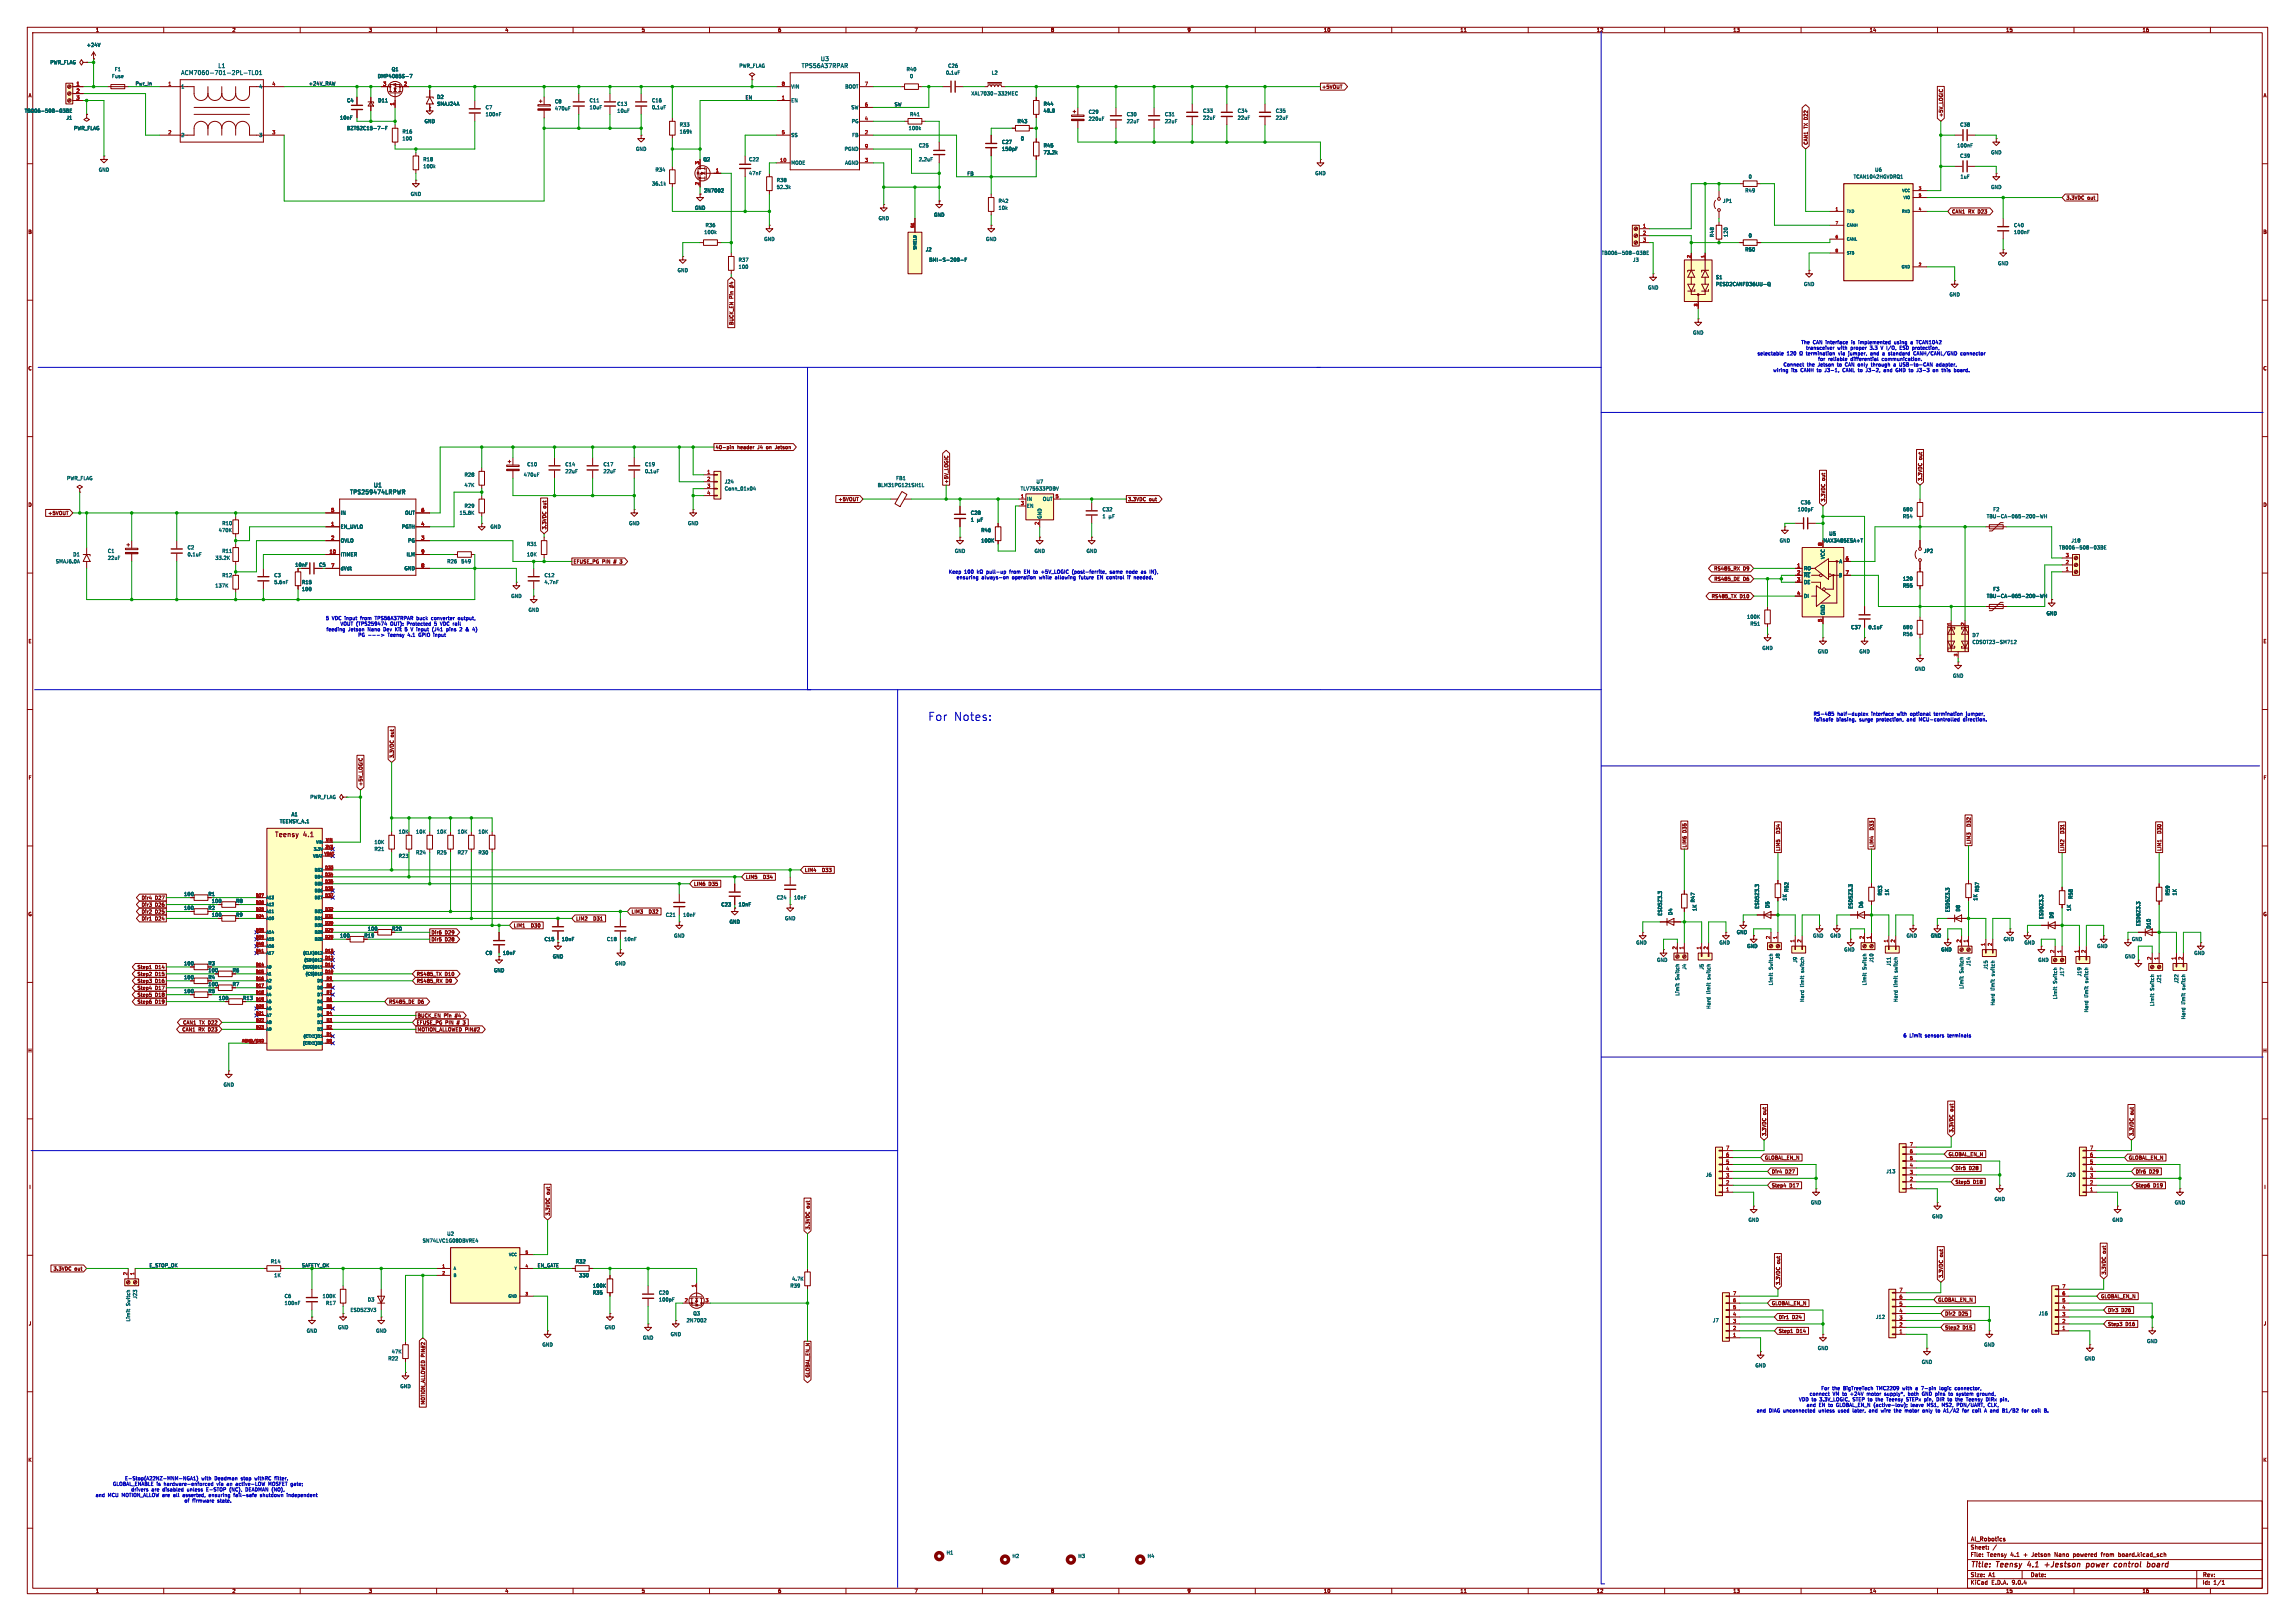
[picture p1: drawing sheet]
<svg xmlns="http://www.w3.org/2000/svg" width="841mm" height="594mm" viewBox="0 0 841 594" stroke-linecap="round" stroke-linejoin="round" font-family="sans-serif">
<defs><g id="words">
<g font-size="4.2" fill="#0000c2">
<text x="340.1" y="264.4">For</text>
<text x="349.4" y="264.4">Notes:</text>
</g>
<g font-size="2.8" fill="#840000">
<text x="722" y="574.9">Title:</text>
<text x="731.7" y="574.9">Teensy</text>
<text x="743.9" y="574.9">4.1</text>
<text x="751" y="574.9">+Jestson</text>
<text x="767" y="574.9">power</text>
<text x="778" y="574.9">control</text>
<text x="790.9" y="574.9">board</text>
</g>
<g font-size="2.5" fill="#840000">
<text x="100.7" y="306.9">Teensy</text>
<text x="111" y="306.9">4.1</text>
</g>
<g font-size="2.1" fill="#006464">
<text x="300.7" y="22.6">U3</text>
<text x="66.3" y="27.7">ACM7060-701-2PL-TL01</text>
<text x="79.9" y="25.1">L1</text>
<text x="293.6" y="25.1">TPS56A37RPAR</text>
<text x="136.8" y="178.8">U1</text>
<text x="128.2" y="181.3">TPS259474LRPWR</text>
</g>
<g font-size="2.1" fill="#840000">
<text x="722" y="568">Sheet:</text>
<text x="722" y="565.2">Al_Robotics</text>
<text x="722" y="570.7">File:</text>
<text x="728.1" y="570.7">Teensy</text>
<text x="736.8" y="570.7">4.1</text>
<text x="741.7" y="570.7">+</text>
<text x="744.8" y="570.7">Jetson</text>
<text x="753.4" y="570.7">Nano</text>
<text x="760.3" y="570.7">powered</text>
<text x="770.7" y="570.7">from</text>
<text x="777.2" y="570.7">board.kicad_sch</text>
<text x="722" y="580.9">KiCad</text>
<text x="722" y="578.1">Size:</text>
<text x="728.7" y="578.1">A1</text>
<text x="729.7" y="580.9">E.D.A.</text>
<text x="737.3" y="580.9">9.0.4</text>
<text x="744" y="578.1">Date:</text>
<text x="807" y="578.3">Rev:</text>
<text x="807" y="580.9">Id:</text>
<text x="811.1" y="580.9">1/1</text>
</g>
<g font-size="1.8" fill="#840000">
<text x="35" y="11.9">1</text>
<text x="85" y="11.9">2</text>
<text x="135" y="11.9">3</text>
<text x="185" y="11.9">4</text>
<text x="235" y="11.9">5</text>
<text x="285" y="11.9">6</text>
<text x="335" y="11.9">7</text>
<text x="385" y="11.9">8</text>
<text x="435" y="11.9">9</text>
<text x="485" y="11.9">10</text>
<text x="535" y="11.9">11</text>
<text x="585" y="11.9">12</text>
<text x="635" y="11.9">13</text>
<text x="685" y="11.9">14</text>
<text x="735" y="11.9">15</text>
<text x="785" y="11.9">16</text>
<text x="10.3" y="35.9">A</text>
<text x="484.3" y="32.7">+5VOUT</text>
<text x="829.3" y="35.9">A</text>
<text x="662.6" y="47.1" transform="rotate(-90 662.6 47.1)">TX D22</text>
<text x="712.2" y="43" transform="rotate(-90 712.2 43)">+5V_LOGIC</text>
<text x="662.6" y="53.2" transform="rotate(-90 662.6 53.2)">CAN1</text>
<text x="757.1" y="73.3">3.3VDC</text>
<text x="764.9" y="73.3">out</text>
<text x="715.2" y="78.4">CAN1</text>
<text x="721.2" y="78.4">RX D23</text>
<text x="10.3" y="85.9">B</text>
<text x="829.2" y="85.9">B</text>
<text x="268.9" y="105.3" transform="rotate(-90 268.9 105.3)">#4</text>
<text x="268.9" y="109.5" transform="rotate(-90 268.9 109.5)">Pin</text>
<text x="268.9" y="119.3" transform="rotate(-90 268.9 119.3)">BUCK_EN</text>
<text x="10.3" y="135.9">C</text>
<text x="829.2" y="135.9">C</text>
<text x="262.1" y="164.8">40-pin</text>
<text x="270.2" y="164.8">header</text>
<text x="277.7" y="164.8">J4</text>
<text x="281.1" y="164.8">on</text>
<text x="284.6" y="164.8">Jetson</text>
<text x="704.5" y="168.5" transform="rotate(-90 704.5 168.5)">out</text>
<text x="347.7" y="177.3" transform="rotate(-90 347.7 177.3)">+5V_LOGIC</text>
<text x="669" y="176.2" transform="rotate(-90 669 176.2)">out</text>
<text x="704.5" y="176.4" transform="rotate(-90 704.5 176.4)">3.3VDC</text>
<text x="10.3" y="185.9">D</text>
<text x="307.1" y="183.8">+5VOUT</text>
<text x="413.2" y="183.8">3.3VDC</text>
<text x="421" y="183.8">out</text>
<text x="669" y="184" transform="rotate(-90 669 184)">3.3VDC</text>
<text x="829.2" y="185.9">D</text>
<text x="17.5" y="188.9">+5VOUT</text>
<text x="200.3" y="186.3" transform="rotate(-90 200.3 186.3)">out</text>
<text x="200.3" y="194.2" transform="rotate(-90 200.3 194.2)">3.3VDC</text>
<text x="210" y="206.7">EFUSE_PG PIN</text>
<text x="225" y="206.7">#</text>
<text x="227.4" y="206.7">3</text>
<text x="628" y="209.2">RS485_RX</text>
<text x="638.7" y="209.2">D9</text>
<text x="628" y="213">RS485_DE</text>
<text x="638.7" y="213">D6</text>
<text x="627.1" y="219.4">RS485_TX</text>
<text x="637.5" y="219.4">D10</text>
<text x="10.3" y="235.9">E</text>
<text x="829.3" y="235.9">E</text>
<text x="144.5" y="270.1" transform="rotate(-90 144.5 270.1)">out</text>
<text x="144.5" y="278" transform="rotate(-90 144.5 278)">3.3VDC</text>
<text x="10.3" y="285.9">F</text>
<text x="829.3" y="285.9">F</text>
<text x="133" y="288.1" transform="rotate(-90 133 288.1)">+5V_LOGIC</text>
<text x="618.2" y="305.2" transform="rotate(-90 618.2 305.2)">D35</text>
<text x="652.5" y="305.3" transform="rotate(-90 652.5 305.3)">D34</text>
<text x="686.8" y="304" transform="rotate(-90 686.8 304)">D33</text>
<text x="722.3" y="302.8" transform="rotate(-90 722.3 302.8)">D32</text>
<text x="756.6" y="305.3" transform="rotate(-90 756.6 305.3)">D31</text>
<text x="792.2" y="305.3" transform="rotate(-90 792.2 305.3)">D30</text>
<text x="618.2" y="310.7" transform="rotate(-90 618.2 310.7)">LIM6</text>
<text x="652.5" y="311.9" transform="rotate(-90 652.5 311.9)">LIM5</text>
<text x="686.8" y="310.7" transform="rotate(-90 686.8 310.7)">LIM4</text>
<text x="722.3" y="309.4" transform="rotate(-90 722.3 309.4)">LIM3</text>
<text x="756.6" y="311.9" transform="rotate(-90 756.6 311.9)">LIM2</text>
<text x="792.2" y="311.9" transform="rotate(-90 792.2 311.9)">LIM1</text>
<text x="273.2" y="322.3">LIM5</text>
<text x="279.8" y="322.3">D34</text>
<text x="294.8" y="319.7">LIM4</text>
<text x="301.4" y="319.7">D33</text>
<text x="51.8" y="329.9">Dir4</text>
<text x="56.8" y="329.9">D27</text>
<text x="76.2" y="328.5">R1</text>
<text x="254.2" y="324.8">LIM6</text>
<text x="259.6" y="324.8">D35</text>
<text x="10.3" y="335.9">G</text>
<text x="51.8" y="332.4">Dir3</text>
<text x="51.8" y="335">Dir2</text>
<text x="56.8" y="332.4">D26</text>
<text x="56.8" y="335">D25</text>
<text x="76.2" y="333.6">R2</text>
<text x="86.4" y="331.1">R8</text>
<text x="231.3" y="335">LIM3</text>
<text x="237.9" y="335">D32</text>
<text x="829.2" y="335.9">G</text>
<text x="51.8" y="337.5">Dir1</text>
<text x="56.8" y="337.5">D24</text>
<text x="86.4" y="336.1">R9</text>
<text x="143.5" y="341.2">R20</text>
<text x="188.1" y="340">LIM1</text>
<text x="194.8" y="340">D30</text>
<text x="211" y="337.5">LIM2</text>
<text x="217.6" y="337.5">D31</text>
<text x="133.4" y="343.8">R19</text>
<text x="158" y="345.1">Dir5</text>
<text x="158" y="342.6">Dir6</text>
<text x="163" y="345.1">D28</text>
<text x="163" y="342.6">D29</text>
<text x="76.2" y="353.9">R3</text>
<text x="50.2" y="357.8">Step2</text>
<text x="50.2" y="355.3">Step1</text>
<text x="56.8" y="357.8">D15</text>
<text x="56.8" y="355.3">D14</text>
<text x="76.2" y="359">R4</text>
<text x="85.1" y="356.5">R6</text>
<text x="152.6" y="357.8">RS485_TX</text>
<text x="163" y="357.8">D10</text>
<text x="50.2" y="365.4">Step5</text>
<text x="50.2" y="362.9">Step4</text>
<text x="50.2" y="360.4">Step3</text>
<text x="56.8" y="365.4">D18</text>
<text x="56.8" y="362.9">D17</text>
<text x="56.8" y="360.4">D16</text>
<text x="76.2" y="364.1">R5</text>
<text x="85.1" y="361.5">R7</text>
<text x="152.6" y="360.4">RS485_RX</text>
<text x="163.3" y="360.4">D9</text>
<text x="50.2" y="368">Step6</text>
<text x="56.8" y="368">D19</text>
<text x="88.9" y="366.6">R13</text>
<text x="142.4" y="368">RS485_DE</text>
<text x="153.1" y="368">D6</text>
<text x="66.9" y="375.6">CAN1</text>
<text x="73" y="375.6">TX D22</text>
<text x="152.6" y="375.6">EFUSE_PG PIN</text>
<text x="152.9" y="373.1">BUCK_EN</text>
<text x="162.6" y="373.1">Pin</text>
<text x="166.8" y="373.1">#4</text>
<text x="167.5" y="375.6">#</text>
<text x="170" y="375.6">3</text>
<text x="66.6" y="378.1">CAN1</text>
<text x="72.7" y="378.1">RX D23</text>
<text x="152.9" y="378.1">MOTION_ALLOWED PIN#2</text>
<text x="10.2" y="385.9">H</text>
<text x="829.2" y="385.9">H</text>
<text x="716" y="407.3" transform="rotate(-90 716 407.3)">out</text>
<text x="647.4" y="408.6" transform="rotate(-90 647.4 408.6)">out</text>
<text x="782" y="408.6" transform="rotate(-90 782 408.6)">out</text>
<text x="647.4" y="416.4" transform="rotate(-90 647.4 416.4)">3.3VDC</text>
<text x="716" y="415.1" transform="rotate(-90 716 415.1)">3.3VDC</text>
<text x="782" y="416.4" transform="rotate(-90 782 416.4)">3.3VDC</text>
<text x="646.6" y="425.1">GLOBAL_EN_N</text>
<text x="713.9" y="423.9">GLOBAL_EN_N</text>
<text x="779.9" y="425.1">GLOBAL_EN_N</text>
<text x="649.1" y="430.2">Dir4</text>
<text x="654.2" y="430.2">D27</text>
<text x="716.4" y="428.9">Dir5</text>
<text x="721.5" y="428.9">D28</text>
<text x="782.5" y="430.2">Dir6</text>
<text x="787.5" y="430.2">D29</text>
<text x="10.6" y="435.9">I</text>
<text x="201.6" y="437.8" transform="rotate(-90 201.6 437.8)">out</text>
<text x="649.1" y="435.3">Step4</text>
<text x="655.7" y="435.3">D17</text>
<text x="716.4" y="434">Step5</text>
<text x="723" y="434">D18</text>
<text x="782.5" y="435.3">Step6</text>
<text x="789" y="435.3">D19</text>
<text x="829.6" y="435.9">I</text>
<text x="296.9" y="442.9" transform="rotate(-90 296.9 442.9)">out</text>
<text x="201.6" y="445.6" transform="rotate(-90 201.6 445.6)">3.3VDC</text>
<text x="296.9" y="450.7" transform="rotate(-90 296.9 450.7)">3.3VDC</text>
<text x="712.2" y="460.6" transform="rotate(-90 712.2 460.6)">out</text>
<text x="771.8" y="459.4" transform="rotate(-90 771.8 459.4)">out</text>
<text x="19.5" y="465.8">3.3VDC</text>
<text x="27.3" y="465.8">out</text>
<text x="652.5" y="463.2" transform="rotate(-90 652.5 463.2)">out</text>
<text x="771.8" y="467.2" transform="rotate(-90 771.8 467.2)">3.3VDC</text>
<text x="652.5" y="471" transform="rotate(-90 652.5 471)">3.3VDC</text>
<text x="712.2" y="468.5" transform="rotate(-90 712.2 468.5)">3.3VDC</text>
<text x="649.1" y="478.5">GLOBAL_EN_N</text>
<text x="710.1" y="477.2">GLOBAL_EN_N</text>
<text x="769.8" y="475.9">GLOBAL_EN_N</text>
<text x="10.4" y="485.9">J</text>
<text x="651.7" y="483.6">Dir1</text>
<text x="656.7" y="483.6">D24</text>
<text x="712.6" y="482.3">Dir2</text>
<text x="717.7" y="482.3">D25</text>
<text x="772.3" y="481">Dir3</text>
<text x="777.4" y="481">D26</text>
<text x="829.4" y="485.9">J</text>
<text x="651.7" y="488.6">Step1</text>
<text x="658.2" y="488.6">D14</text>
<text x="712.6" y="487.4">Step2</text>
<text x="719.2" y="487.4">D15</text>
<text x="772.3" y="486.1">Step3</text>
<text x="778.9" y="486.1">D16</text>
<text x="296.9" y="504.9" transform="rotate(-90 296.9 504.9)">GLOBAL_EN_N</text>
<text x="155.9" y="514.8" transform="rotate(-90 155.9 514.8)">MOTION_ALLOWED PIN#2</text>
<text x="10.3" y="535.9">K</text>
<text x="829.2" y="535.9">K</text>
<text x="35" y="583.9">1</text>
<text x="85" y="583.9">2</text>
<text x="135" y="583.9">3</text>
<text x="185" y="583.9">4</text>
<text x="235" y="583.9">5</text>
<text x="285" y="583.9">6</text>
<text x="335" y="583.9">7</text>
<text x="385" y="583.9">8</text>
<text x="435" y="583.9">9</text>
<text x="485" y="583.9">10</text>
<text x="535" y="583.9">11</text>
<text x="585" y="583.9">12</text>
<text x="635" y="583.9">13</text>
<text x="685" y="583.9">14</text>
<text x="735" y="583.9">15</text>
<text x="785" y="583.9">16</text>
</g>
<g font-size="1.8" fill="#006464">
<text x="31.6" y="17.4">+24V</text>
<text x="18.3" y="23.7">PWR_FLAG</text>
<text x="40.9" y="28.8">Fuse</text>
<text x="41.9" y="26.3">F1</text>
<text x="138.3" y="28.8">DMP4065S-7</text>
<text x="143.4" y="26.3">Q1</text>
<text x="270.8" y="25">PWR_FLAG</text>
<text x="332.1" y="26.3">R40</text>
<text x="333.3" y="28.8">0</text>
<text x="346.5" y="27.5">0.1uF</text>
<text x="347.3" y="25">C26</text>
<text x="363.3" y="27.5">L2</text>
<text x="66.3" y="32.6">1</text>
<text x="94.9" y="32.6">4</text>
<text x="289.8" y="32.6">VIN</text>
<text x="309.6" y="32.6">BOOT</text>
<text x="355.8" y="35.2">XAL7030-332MEC</text>
<text x="8.9" y="41.5">TB006-508-03BE</text>
<text x="127" y="37.7">C4</text>
<text x="138.4" y="37.7">D11</text>
<text x="160" y="36.4">D2</text>
<text x="160" y="39">SMAJ24A</text>
<text x="177.8" y="40.2">C7</text>
<text x="203.2" y="38.1">C8</text>
<text x="203.2" y="40.6">470uF</text>
<text x="215.9" y="37.7">C11</text>
<text x="215.9" y="40.2">10uF</text>
<text x="226.1" y="39">C13</text>
<text x="226.1" y="41.5">10uF</text>
<text x="238.8" y="37.7">C16</text>
<text x="238.8" y="40.2">0.1uF</text>
<text x="289.8" y="37.7">EN</text>
<text x="311.8" y="40.2">SW</text>
<text x="382.3" y="41.5">49.9</text>
<text x="382.3" y="39">R44</text>
<text x="398.8" y="41.9">C29</text>
<text x="440.7" y="41.5">C33</text>
<text x="453.4" y="41.5">C34</text>
<text x="467.4" y="41.5">C35</text>
<text x="24.2" y="44">J1</text>
<text x="26.9" y="47.9">PWR_FLAG</text>
<text x="124.5" y="44">10nF</text>
<text x="127" y="47.9">BZT52C15-7-F</text>
<text x="155.4" y="45.3">GND</text>
<text x="177.8" y="42.8">100nF</text>
<text x="248.9" y="46.6">R33</text>
<text x="312" y="45.3">PG</text>
<text x="332.9" y="47.9">100k</text>
<text x="333.3" y="42.8">R41</text>
<text x="372.7" y="45.3">R43</text>
<text x="398.8" y="44.4">220uF</text>
<text x="412.8" y="42.8">C30</text>
<text x="412.8" y="45.3">22uF</text>
<text x="426.7" y="42.8">C31</text>
<text x="426.7" y="45.3">22uF</text>
<text x="440.7" y="44">22uF</text>
<text x="453.4" y="44">22uF</text>
<text x="467.4" y="44">22uF</text>
<text x="718.1" y="46.6">C38</text>
<text x="66.3" y="50.4">2</text>
<text x="94.9" y="50.4">3</text>
<text x="147.3" y="51.7">100</text>
<text x="147.3" y="49.1">R16</text>
<text x="248.9" y="49.1">169k</text>
<text x="289.8" y="50.4">SS</text>
<text x="312.1" y="50.4">FB</text>
<text x="367" y="52.9">C27</text>
<text x="373.9" y="51.7">0</text>
<text x="154.9" y="59.3">R18</text>
<text x="232.9" y="55.5">GND</text>
<text x="257.6" y="59.3">Q2</text>
<text x="274.3" y="59.3">C22</text>
<text x="309.4" y="55.5">PGND</text>
<text x="336.6" y="54.2">C25</text>
<text x="336.6" y="59.3">2.2uF</text>
<text x="367" y="55.5">150pF</text>
<text x="382.3" y="54.2">R45</text>
<text x="382.3" y="56.7">73.2k</text>
<text x="717.1" y="54.2">100nF</text>
<text x="718.1" y="58">C39</text>
<text x="729.5" y="56.7">GND</text>
<text x="36.1" y="63.1">GND</text>
<text x="154.9" y="61.8">100k</text>
<text x="240" y="63.1">R34</text>
<text x="274.3" y="64.4">47nF</text>
<text x="289.8" y="60.6">MODE</text>
<text x="309.5" y="60.6">AGND</text>
<text x="481.8" y="64.4">GND</text>
<text x="640.6" y="65.6">0</text>
<text x="679.1" y="65.6">TCAN1042HGVDRQ1</text>
<text x="687" y="63.1">U6</text>
<text x="718.3" y="65.6">1uF</text>
<text x="150.4" y="72">GND</text>
<text x="238.8" y="68.2">36.1k</text>
<text x="257.8" y="70.7">2N7002</text>
<text x="284.5" y="66.9">R38</text>
<text x="284.5" y="69.4">52.3k</text>
<text x="639.4" y="70.7">R49</text>
<text x="729.5" y="69.4">GND</text>
<text x="254.5" y="77.1">GND</text>
<text x="365.8" y="77.1">10k</text>
<text x="365.8" y="74.5">R42</text>
<text x="631.2" y="74.5">JP1</text>
<text x="258.4" y="83.4">R36</text>
<text x="321.8" y="80.9">GND</text>
<text x="342.1" y="79.6">GND</text>
<text x="737.9" y="83.4">C40</text>
<text x="257.9" y="86">100k</text>
<text x="279.9" y="88.5">GND</text>
<text x="361.2" y="88.5">GND</text>
<text x="628.2" y="87" transform="rotate(-90 628.2 87)">R48</text>
<text x="633.3" y="87" transform="rotate(-90 633.3 87)">120</text>
<text x="640.6" y="87.2">0</text>
<text x="737.9" y="86">100nF</text>
<text x="339.1" y="92.3">J2</text>
<text x="586.8" y="93.6">TB006-508-03BE</text>
<text x="639.4" y="92.3">R50</text>
<text x="248.2" y="99.9">GND</text>
<text x="270.5" y="98.7">100</text>
<text x="270.5" y="96.1">R37</text>
<text x="340.4" y="96.1">BMI-S-209-F</text>
<text x="598.2" y="96.1">J3</text>
<text x="732" y="97.4">GND</text>
<text x="603.8" y="106.3">GND</text>
<text x="628.7" y="102.5">S1</text>
<text x="628.7" y="105">PESD2CANFD36UU-Q</text>
<text x="660.9" y="105">GND</text>
<text x="714.2" y="108.8">GND</text>
<text x="620.3" y="122.8">GND</text>
<text x="193" y="171">C10</text>
<text x="207" y="171">C14</text>
<text x="207" y="173.6">22uF</text>
<text x="221" y="171">C17</text>
<text x="221" y="173.6">22uF</text>
<text x="236.2" y="171">C19</text>
<text x="236.2" y="173.6">0.1uF</text>
<text x="24.4" y="176.1">PWR_FLAG</text>
<text x="170.1" y="174.9">R28</text>
<text x="170.1" y="178.7">47K</text>
<text x="191.8" y="174.9">470uF</text>
<text x="265.4" y="179.9">Conn_01x04</text>
<text x="265.4" y="177.4">J24</text>
<text x="321.5" y="178.7">BLM31PG121SH1L</text>
<text x="328.3" y="176.1">FB1</text>
<text x="373.9" y="179.9">TLV75533PDBV</text>
<text x="379.6" y="177.4">U7</text>
<text x="376.2" y="183.7">IN</text>
<text x="382" y="183.7">OUT</text>
<text x="659.7" y="185">C36</text>
<text x="124.7" y="188.8">IN</text>
<text x="148.3" y="188.8">OUT</text>
<text x="168.3" y="188.8">15.8K</text>
<text x="170.1" y="186.3">R29</text>
<text x="355.6" y="188.8">C28</text>
<text x="355.6" y="191.4">1</text>
<text x="376.2" y="186.3">EN</text>
<text x="381.9" y="190.2" transform="rotate(-90 381.9 190.2)">GND</text>
<text x="403.9" y="187.6">C32</text>
<text x="403.9" y="190.1">1</text>
<text x="658.6" y="187.6">100pF</text>
<text x="697.1" y="190.1">R54</text>
<text x="697.2" y="187.6">680</text>
<text x="727.9" y="190.1">TBU-CA-065-200-WH</text>
<text x="730.3" y="187.6">F2</text>
<text x="80" y="195.2">470K</text>
<text x="81.3" y="192.6">R10</text>
<text x="124.7" y="193.9">EN_UVLO</text>
<text x="147.1" y="193.9">PGTH</text>
<text x="179.6" y="193.9">GND</text>
<text x="230.4" y="192.6">GND</text>
<text x="252" y="192.6">GND</text>
<text x="359.4" y="195.2">R46</text>
<text x="670.2" y="196.4">U5</text>
<text x="39.4" y="202.8">C1</text>
<text x="68.6" y="201.5">C2</text>
<text x="81.3" y="202.8">R11</text>
<text x="124.7" y="199">OVLO</text>
<text x="149.4" y="199">PG</text>
<text x="192.9" y="200.3">R31</text>
<text x="349.8" y="202.8">GND</text>
<text x="359.4" y="199">100K</text>
<text x="379" y="202.8">GND</text>
<text x="398" y="202.8">GND</text>
<text x="652" y="199">GND</text>
<text x="668" y="199">MAX3485ESA+T</text>
<text x="704.9" y="202.8">JP2</text>
<text x="754.4" y="201.5">TB006-508-03BE</text>
<text x="758.9" y="199">J18</text>
<text x="20.3" y="206.6">SMAJ6.0A</text>
<text x="26.7" y="204.1">D1</text>
<text x="39.4" y="205.3">22uF</text>
<text x="68.6" y="204.1">0.1uF</text>
<text x="78.7" y="205.3">33.2K</text>
<text x="108.1" y="207.9">10nF</text>
<text x="116.8" y="207.9">C5</text>
<text x="124.7" y="204.1">ITIMER</text>
<text x="124.7" y="209.1">dVdt</text>
<text x="148.1" y="209.1">GND</text>
<text x="148.9" y="204.1">ILM</text>
<text x="163.7" y="206.6">R26</text>
<text x="168.9" y="206.6">549</text>
<text x="192.9" y="204.1">10K</text>
<text x="660.9" y="209.1">RO</text>
<text x="668.9" y="205" transform="rotate(-90 668.9 205)">VCC</text>
<text x="673.8" y="206.6">A</text>
<text x="78.7" y="215.5">137K</text>
<text x="81.3" y="211.7">R12</text>
<text x="100.3" y="211.7">C3</text>
<text x="100.3" y="214.2">5.6nF</text>
<text x="110.5" y="214.2">R15</text>
<text x="199.4" y="211.7">C12</text>
<text x="199.4" y="214.2">4.7nF</text>
<text x="660.9" y="211.7">~{RE}</text>
<text x="660.9" y="214.2">DE</text>
<text x="673.7" y="211.7">B</text>
<text x="697.1" y="215.5">R55</text>
<text x="697.2" y="213">120</text>
<text x="110.5" y="216.8">100</text>
<text x="187.2" y="219.3">GND</text>
<text x="660.9" y="219.3">DI</text>
<text x="727.9" y="219.3">TBU-CA-065-200-WH</text>
<text x="730.3" y="216.8">F3</text>
<text x="193.5" y="224.4">GND</text>
<text x="640" y="226.9">100K</text>
<text x="668.9" y="225.6" transform="rotate(-90 668.9 225.6)">GND</text>
<text x="749.8" y="225.7">GND</text>
<text x="641.3" y="229.5">R51</text>
<text x="678.2" y="230.7">C37</text>
<text x="684.5" y="230.7">0.1uF</text>
<text x="697.1" y="233.3">R56</text>
<text x="697.2" y="230.7">680</text>
<text x="722.6" y="233.6">D7</text>
<text x="645.7" y="238.4">GND</text>
<text x="666" y="239.6">GND</text>
<text x="681.2" y="239.6">GND</text>
<text x="722.6" y="236.2">CDSOT23-SM712</text>
<text x="701.5" y="246">GND</text>
<text x="715.5" y="248.5">GND</text>
<text x="113.5" y="293">PWR_FLAG</text>
<text x="106.7" y="299.3">A1</text>
<text x="102.4" y="301.9">TEENSY_4.1</text>
<text x="146" y="305.7">10K</text>
<text x="152.3" y="305.7">10K</text>
<text x="159.9" y="305.7">10K</text>
<text x="167.5" y="305.7">10K</text>
<text x="175.2" y="305.7">10K</text>
<text x="137.1" y="309.5">10K</text>
<text x="137.1" y="312">R21</text>
<text x="146" y="314.6">R23</text>
<text x="152.3" y="313.3">R24</text>
<text x="159.9" y="313.3">R25</text>
<text x="167.5" y="313.3">R27</text>
<text x="175.2" y="313.3">R30</text>
<text x="67.3" y="328.5">100</text>
<text x="284.5" y="329.8">C24</text>
<text x="290.8" y="329.8">10nF</text>
<text x="655.5" y="327" transform="rotate(-90 655.5 327)">R52</text>
<text x="689.8" y="328.3" transform="rotate(-90 689.8 328.3)">R53</text>
<text x="692.4" y="328.3" transform="rotate(-90 692.4 328.3)">1K</text>
<text x="725.4" y="327" transform="rotate(-90 725.4 327)">R57</text>
<text x="759.7" y="329.6" transform="rotate(-90 759.7 329.6)">R58</text>
<text x="795.2" y="328.3" transform="rotate(-90 795.2 328.3)">R59</text>
<text x="797.8" y="328.3" transform="rotate(-90 797.8 328.3)">1K</text>
<text x="67.3" y="333.6">100</text>
<text x="77.5" y="331.1">100</text>
<text x="264.2" y="332.3">C23</text>
<text x="270.5" y="332.3">10nF</text>
<text x="609.2" y="335.7" transform="rotate(-90 609.2 335.7)">ESD5Z3.3</text>
<text x="613" y="335.4" transform="rotate(-90 613 335.4)">D4</text>
<text x="621.3" y="330.8" transform="rotate(-90 621.3 330.8)">R47</text>
<text x="621.9" y="334" transform="rotate(-90 621.9 334)">1K</text>
<text x="644.8" y="333.1" transform="rotate(-90 644.8 333.1)">ESD5Z3.3</text>
<text x="648.6" y="332.9" transform="rotate(-90 648.6 332.9)">D5</text>
<text x="654.9" y="330.2" transform="rotate(-90 654.9 330.2)">1K</text>
<text x="679" y="333.1" transform="rotate(-90 679 333.1)">ESD5Z3.3</text>
<text x="682.9" y="332.9" transform="rotate(-90 682.9 332.9)">D6</text>
<text x="714.6" y="334.4" transform="rotate(-90 714.6 334.4)">ESD5Z3.3</text>
<text x="718.4" y="334.2" transform="rotate(-90 718.4 334.2)">D8</text>
<text x="724.8" y="330.2" transform="rotate(-90 724.8 330.2)">1K</text>
<text x="759.1" y="334" transform="rotate(-90 759.1 334)">1K</text>
<text x="77.5" y="336.1">100</text>
<text x="134.6" y="341.2">100</text>
<text x="243.8" y="336.1">C21</text>
<text x="250.2" y="336.1">10nF</text>
<text x="267.2" y="338.7">GND</text>
<text x="287.5" y="337.4">GND</text>
<text x="748.9" y="336.9" transform="rotate(-90 748.9 336.9)">ESD5Z3.3</text>
<text x="752.7" y="336.7" transform="rotate(-90 752.7 336.7)">D9</text>
<text x="784.5" y="339.5" transform="rotate(-90 784.5 339.5)">ESD5Z3.3</text>
<text x="788.3" y="340.5" transform="rotate(-90 788.3 340.5)">D10</text>
<text x="124.5" y="343.8">100</text>
<text x="199.4" y="345">C15</text>
<text x="205.7" y="345">10nF</text>
<text x="222.3" y="345">C18</text>
<text x="228.6" y="345">10nF</text>
<text x="246.9" y="343.8">GND</text>
<text x="599.4" y="346.3">GND</text>
<text x="629.9" y="346.3">GND</text>
<text x="636.3" y="342.5">GND</text>
<text x="640.1" y="347.6">GND</text>
<text x="664.2" y="343.8">GND</text>
<text x="670.6" y="343.8">GND</text>
<text x="698.5" y="343.8">GND</text>
<text x="707.4" y="343.8">GND</text>
<text x="734.1" y="345">GND</text>
<text x="741.7" y="346.3">GND</text>
<text x="768.4" y="347.6">GND</text>
<text x="781.1" y="345">GND</text>
<text x="67.3" y="353.9">100</text>
<text x="177.8" y="350.1">C9</text>
<text x="184.2" y="350.1">10nF</text>
<text x="202.4" y="351.4">GND</text>
<text x="225.3" y="353.9">GND</text>
<text x="607.1" y="352.7">GND</text>
<text x="652.4" y="351.6" transform="rotate(-90 652.4 351.6)">J8</text>
<text x="658.7" y="352.9" transform="rotate(-90 658.7 352.9)">J9</text>
<text x="675.6" y="348.8">GND</text>
<text x="686.7" y="352.8" transform="rotate(-90 686.7 352.8)">J10</text>
<text x="711.2" y="348.8">GND</text>
<text x="746.8" y="352.7">GND</text>
<text x="778.5" y="351.4">GND</text>
<text x="803.9" y="350.1">GND</text>
<text x="67.3" y="359">100</text>
<text x="76.2" y="356.5">100</text>
<text x="180.8" y="356.5">GND</text>
<text x="615.5" y="359.2" transform="rotate(-90 615.5 359.2)">Switch</text>
<text x="618.1" y="355.4" transform="rotate(-90 618.1 355.4)">J4</text>
<text x="624.4" y="355.4" transform="rotate(-90 624.4 355.4)">J5</text>
<text x="627" y="358.8" transform="rotate(-90 627 358.8)">switch</text>
<text x="649.8" y="355.4" transform="rotate(-90 649.8 355.4)">Switch</text>
<text x="661.3" y="356.3" transform="rotate(-90 661.3 356.3)">switch</text>
<text x="684.1" y="355.4" transform="rotate(-90 684.1 355.4)">Switch</text>
<text x="693" y="354.1" transform="rotate(-90 693 354.1)">J11</text>
<text x="695.6" y="356.3" transform="rotate(-90 695.6 356.3)">switch</text>
<text x="719.7" y="356.6" transform="rotate(-90 719.7 356.6)">Switch</text>
<text x="722.2" y="354.1" transform="rotate(-90 722.2 354.1)">J14</text>
<text x="728.6" y="355.4" transform="rotate(-90 728.6 355.4)">J15</text>
<text x="731.1" y="357.5" transform="rotate(-90 731.1 357.5)">switch</text>
<text x="756.5" y="357.9" transform="rotate(-90 756.5 357.9)">J17</text>
<text x="762.9" y="357.9" transform="rotate(-90 762.9 357.9)">J19</text>
<text x="67.3" y="364.1">100</text>
<text x="76.2" y="361.5">100</text>
<text x="615.5" y="365" transform="rotate(-90 615.5 365)">Limit</text>
<text x="627" y="364.3" transform="rotate(-90 627 364.3)">limit</text>
<text x="649.8" y="361.2" transform="rotate(-90 649.8 361.2)">Limit</text>
<text x="661.3" y="361.7" transform="rotate(-90 661.3 361.7)">limit</text>
<text x="684.1" y="361.2" transform="rotate(-90 684.1 361.2)">Limit</text>
<text x="695.6" y="361.7" transform="rotate(-90 695.6 361.7)">limit</text>
<text x="719.7" y="362.5" transform="rotate(-90 719.7 362.5)">Limit</text>
<text x="731.1" y="363" transform="rotate(-90 731.1 363)">limit</text>
<text x="754" y="360.4" transform="rotate(-90 754 360.4)">Switch</text>
<text x="765.4" y="365.5" transform="rotate(-90 765.4 365.5)">limit</text>
<text x="765.4" y="360.1" transform="rotate(-90 765.4 360.1)">switch</text>
<text x="789.5" y="363" transform="rotate(-90 789.5 363)">Switch</text>
<text x="792.1" y="360.5" transform="rotate(-90 792.1 360.5)">J21</text>
<text x="798.4" y="360.5" transform="rotate(-90 798.4 360.5)">J22</text>
<text x="801" y="362.6" transform="rotate(-90 801 362.6)">switch</text>
<text x="80" y="366.6">100</text>
<text x="627" y="369.8" transform="rotate(-90 627 369.8)">Hard</text>
<text x="661.3" y="367.3" transform="rotate(-90 661.3 367.3)">Hard</text>
<text x="695.6" y="367.3" transform="rotate(-90 695.6 367.3)">Hard</text>
<text x="731.1" y="368.6" transform="rotate(-90 731.1 368.6)">Hard</text>
<text x="754" y="366.3" transform="rotate(-90 754 366.3)">Limit</text>
<text x="765.4" y="371.1" transform="rotate(-90 765.4 371.1)">Hard</text>
<text x="789.5" y="368.8" transform="rotate(-90 789.5 368.8)">Limit</text>
<text x="801" y="368.1" transform="rotate(-90 801 368.1)">limit</text>
<text x="801" y="373.7" transform="rotate(-90 801 373.7)">Hard</text>
<text x="81.8" y="398.4">GND</text>
<text x="625" y="431.4">J6</text>
<text x="691.1" y="430.1">J13</text>
<text x="757.1" y="431.4">J20</text>
<text x="663.4" y="441.6">GND</text>
<text x="730.8" y="440.3">GND</text>
<text x="796.8" y="441.6">GND</text>
<text x="640.6" y="447.9">GND</text>
<text x="707.9" y="446.6">GND</text>
<text x="773.9" y="447.9">GND</text>
<text x="154.7" y="455.5">SN74LVC1G08DBVRE4</text>
<text x="163.7" y="453">U2</text>
<text x="99.1" y="463.1">R14</text>
<text x="210.8" y="463.1">R32</text>
<text x="100.3" y="468.2">1K</text>
<text x="212.1" y="468.2">330</text>
<text x="217.1" y="472">100K</text>
<text x="289.5" y="472">R39</text>
<text x="290.1" y="469.5">4.7K</text>
<text x="47.9" y="478.6" transform="rotate(-90 47.9 478.6)">Switch</text>
<text x="50.4" y="476" transform="rotate(-90 50.4 476)">J23</text>
<text x="104.1" y="475.8">C6</text>
<text x="104.1" y="478.4">100nF</text>
<text x="118.1" y="475.8">100K</text>
<text x="119.3" y="478.4">R17</text>
<text x="134.6" y="477.1">D3</text>
<text x="217.1" y="474.6">R35</text>
<text x="241.3" y="477.1">100pF</text>
<text x="241.3" y="474.6">C20</text>
<text x="47.9" y="484.4" transform="rotate(-90 47.9 484.4)">Limit</text>
<text x="128.3" y="480.9">ESD5Z3V3</text>
<text x="251.5" y="484.7">2N7002</text>
<text x="253.9" y="482.2">Q3</text>
<text x="627.5" y="484.7">J7</text>
<text x="687.3" y="483.5">J12</text>
<text x="747" y="482.2">J16</text>
<text x="112.3" y="488.5">GND</text>
<text x="123.7" y="487.3">GND</text>
<text x="137.7" y="488.5">GND</text>
<text x="221.5" y="487.3">GND</text>
<text x="235.5" y="491.1">GND</text>
<text x="245.6" y="489.8">GND</text>
<text x="143.4" y="496.2">47K</text>
<text x="198.6" y="493.6">GND</text>
<text x="666" y="494.9">GND</text>
<text x="726.9" y="493.6">GND</text>
<text x="786.6" y="492.4">GND</text>
<text x="142.1" y="498.7">R22</text>
<text x="643.1" y="501.2">GND</text>
<text x="704.1" y="500">GND</text>
<text x="763.8" y="498.7">GND</text>
<text x="146.6" y="508.9">GND</text>
<text x="346.7" y="569.8">H1</text>
<text x="370.8" y="571.1">H2</text>
<text x="395" y="571.1">H3</text>
<text x="420.4" y="571.1">H4</text>
</g>
<g font-size="1.8" fill="#a90000">
<text x="27.9" y="31.5">1</text>
<text x="27.9" y="34">2</text>
<text x="61.5" y="31.5">1</text>
<text x="99.6" y="31.5">4</text>
<text x="140.3" y="31.5">3</text>
<text x="147.9" y="31.5">2</text>
<text x="286.3" y="31.5">8</text>
<text x="316.8" y="31.5">7</text>
<text x="27.9" y="36.6">3</text>
<text x="144.5" y="38.8" transform="rotate(-90 144.5 38.8)">1</text>
<text x="286.3" y="36.6">1</text>
<text x="316.8" y="39.1">6</text>
<text x="316.8" y="44.2">4</text>
<text x="61.5" y="49.3">2</text>
<text x="99.6" y="49.3">3</text>
<text x="286.3" y="49.3">5</text>
<text x="316.8" y="49.3">2</text>
<text x="285.7" y="59.4">10</text>
<text x="316.8" y="54.4">9</text>
<text x="316.8" y="59.4">3</text>
<text x="256.3" y="60.4" transform="rotate(-90 256.3 60.4)">3</text>
<text x="262.2" y="63.2">1</text>
<text x="256.3" y="68" transform="rotate(-90 256.3 68)">2</text>
<text x="601.9" y="83.6">1</text>
<text x="601.9" y="86.1">2</text>
<text x="601.9" y="88.6">3</text>
<text x="259" y="173.7">1</text>
<text x="259" y="176.3">2</text>
<text x="259" y="178.8">3</text>
<text x="259" y="181.4">4</text>
<text x="373.9" y="182.6">1</text>
<text x="373.9" y="185.2">3</text>
<text x="386.6" y="182.6">5</text>
<text x="121.2" y="187.7">5</text>
<text x="154.2" y="187.7">6</text>
<text x="121.2" y="192.8">1</text>
<text x="121.2" y="197.9">2</text>
<text x="154.2" y="192.8">4</text>
<text x="154.2" y="197.9">3</text>
<text x="380.7" y="192.5" transform="rotate(-90 380.7 192.5)">2</text>
<text x="120.6" y="202.9">10</text>
<text x="154.2" y="202.9">9</text>
<text x="667.8" y="200.1" transform="rotate(-90 667.8 200.1)">8</text>
<text x="121.2" y="208">7</text>
<text x="154.2" y="208">8</text>
<text x="658.4" y="208">1</text>
<text x="676.2" y="205.5">6</text>
<text x="756.8" y="209.3">1</text>
<text x="756.8" y="206.8">2</text>
<text x="756.8" y="204.2">3</text>
<text x="658.4" y="210.6">2</text>
<text x="658.4" y="213.1">3</text>
<text x="676.2" y="210.6">7</text>
<text x="658.4" y="218.2">4</text>
<text x="667.8" y="228" transform="rotate(-90 667.8 228)">5</text>
<text x="648.7" y="344.2" transform="rotate(-90 648.7 344.2)">2</text>
<text x="651.3" y="344.2" transform="rotate(-90 651.3 344.2)">1</text>
<text x="657.6" y="345.5" transform="rotate(-90 657.6 345.5)">1</text>
<text x="660.1" y="345.5" transform="rotate(-90 660.1 345.5)">2</text>
<text x="683" y="344.2" transform="rotate(-90 683 344.2)">2</text>
<text x="685.5" y="344.2" transform="rotate(-90 685.5 344.2)">1</text>
<text x="691.9" y="345.5" transform="rotate(-90 691.9 345.5)">1</text>
<text x="694.4" y="345.5" transform="rotate(-90 694.4 345.5)">2</text>
<text x="718.6" y="345.5" transform="rotate(-90 718.6 345.5)">2</text>
<text x="721.1" y="345.5" transform="rotate(-90 721.1 345.5)">1</text>
<text x="727.5" y="346.8" transform="rotate(-90 727.5 346.8)">1</text>
<text x="730" y="346.8" transform="rotate(-90 730 346.8)">2</text>
<text x="614.4" y="348.1" transform="rotate(-90 614.4 348.1)">2</text>
<text x="617" y="348.1" transform="rotate(-90 617 348.1)">1</text>
<text x="623.3" y="348.1" transform="rotate(-90 623.3 348.1)">1</text>
<text x="625.9" y="348.1" transform="rotate(-90 625.9 348.1)">2</text>
<text x="752.9" y="349.3" transform="rotate(-90 752.9 349.3)">2</text>
<text x="755.4" y="349.3" transform="rotate(-90 755.4 349.3)">1</text>
<text x="761.7" y="349.3" transform="rotate(-90 761.7 349.3)">1</text>
<text x="764.3" y="349.3" transform="rotate(-90 764.3 349.3)">2</text>
<text x="788.4" y="351.9" transform="rotate(-90 788.4 351.9)">2</text>
<text x="791" y="351.9" transform="rotate(-90 791 351.9)">1</text>
<text x="797.3" y="351.9" transform="rotate(-90 797.3 351.9)">1</text>
<text x="799.8" y="351.9" transform="rotate(-90 799.8 351.9)">2</text>
<text x="632.4" y="423.9">6</text>
<text x="632.4" y="421.4">7</text>
<text x="699.7" y="425.2">5</text>
<text x="699.7" y="422.7">6</text>
<text x="699.7" y="420.1">7</text>
<text x="765.7" y="423.9">6</text>
<text x="765.7" y="421.4">7</text>
<text x="632.4" y="431.5">3</text>
<text x="632.4" y="429">4</text>
<text x="632.4" y="426.5">5</text>
<text x="699.7" y="430.3">3</text>
<text x="699.7" y="427.7">4</text>
<text x="765.7" y="431.5">3</text>
<text x="765.7" y="429">4</text>
<text x="765.7" y="426.5">5</text>
<text x="632.4" y="436.6">1</text>
<text x="632.4" y="434.1">2</text>
<text x="699.7" y="435.4">1</text>
<text x="699.7" y="432.8">2</text>
<text x="765.7" y="436.6">1</text>
<text x="765.7" y="434.1">2</text>
<text x="46.7" y="467.4" transform="rotate(-90 46.7 467.4)">2</text>
<text x="49.3" y="467.4" transform="rotate(-90 49.3 467.4)">1</text>
<text x="255" y="471.9" transform="rotate(-90 255 471.9)">1</text>
<text x="695.9" y="473.5">7</text>
<text x="755.6" y="472.2">7</text>
<text x="250.8" y="477.3">2</text>
<text x="258.4" y="477.3">3</text>
<text x="634.9" y="479.8">5</text>
<text x="634.9" y="477.3">6</text>
<text x="634.9" y="474.7">7</text>
<text x="695.9" y="478.5">5</text>
<text x="695.9" y="476">6</text>
<text x="755.6" y="479.8">4</text>
<text x="755.6" y="477.3">5</text>
<text x="755.6" y="474.7">6</text>
<text x="634.9" y="484.9">3</text>
<text x="634.9" y="482.3">4</text>
<text x="695.9" y="483.6">3</text>
<text x="695.9" y="481.1">4</text>
<text x="755.6" y="484.9">2</text>
<text x="755.6" y="482.3">3</text>
<text x="634.9" y="490">1</text>
<text x="634.9" y="487.4">2</text>
<text x="695.9" y="488.7">1</text>
<text x="695.9" y="486.2">2</text>
<text x="755.6" y="487.4">1</text>
</g>
<g font-size="1.8" fill="#0f0f0f">
<text x="49.5" y="31.4">Pwr_In</text>
<text x="113" y="31.4">+24V_RAW</text>
<text x="273" y="36.5">EN</text>
<text x="327.7" y="39">SW</text>
<text x="354.3" y="64.4">FB</text>
<text x="54.6" y="464.5">E_STOP_OK</text>
<text x="196.8" y="464.5">EN_GATE</text>
</g>
<g font-size="1.8" fill="#0000c2">
<text x="644.1" y="130.4">selectable</text>
<text x="655" y="130.4">120</text>
<text x="659.9" y="126.3">The</text>
<text x="661.9" y="128.4">transceiver</text>
<text x="662.4" y="130.4">termination</text>
<text x="664.3" y="126.3">CAN interface</text>
<text x="673.5" y="128.4">with</text>
<text x="674.4" y="130.4">via</text>
<text x="678.3" y="130.4">jumper,</text>
<text x="678.5" y="128.4">proper</text>
<text x="678.7" y="126.3">is</text>
<text x="681.6" y="126.3">implemented</text>
<text x="685.8" y="128.4">3.3</text>
<text x="686.5" y="130.4">and</text>
<text x="690" y="128.4">V I/O,</text>
<text x="691.2" y="130.4">a</text>
<text x="693.5" y="130.4">standard</text>
<text x="694.8" y="126.3">using</text>
<text x="697.3" y="128.4">ESD protection,</text>
<text x="701.1" y="126.3">a</text>
<text x="702.9" y="130.4">CANH/CANL/GND</text>
<text x="703.4" y="126.3">TCAN1042</text>
<text x="720.4" y="130.4">connector</text>
<text x="649.7" y="136.5">wiring</text>
<text x="653.4" y="134.5">Connect</text>
<text x="656.4" y="136.5">its</text>
<text x="660" y="136.5">CANH to</text>
<text x="662.2" y="134.5">the</text>
<text x="666.1" y="132.4">for</text>
<text x="666.3" y="134.5">Jetson</text>
<text x="669.2" y="136.5">J3-1,</text>
<text x="669.9" y="132.4">reliable</text>
<text x="673.6" y="134.5">to</text>
<text x="675.9" y="136.5">CANL to</text>
<text x="676.7" y="134.5">CAN only</text>
<text x="678.3" y="132.4">differential</text>
<text x="684.9" y="136.5">J3-2,</text>
<text x="686.6" y="134.5">through</text>
<text x="689.9" y="132.4">communication.</text>
<text x="691.6" y="136.5">and</text>
<text x="695" y="134.5">a</text>
<text x="696.2" y="136.5">GND to</text>
<text x="697.4" y="134.5">USB-to-CAN</text>
<text x="704.3" y="136.5">J3-3</text>
<text x="710.5" y="136.5">on</text>
<text x="711.1" y="134.5">adapter,</text>
<text x="713.9" y="136.5">this</text>
<text x="718.6" y="136.5">board.</text>
<text x="347.6" y="210.4">Keep</text>
<text x="350.6" y="212.5">ensuring</text>
<text x="353.3" y="210.4">100</text>
<text x="359.9" y="212.5">always-on</text>
<text x="361.8" y="210.4">pull-up</text>
<text x="370.5" y="210.4">from</text>
<text x="371.2" y="212.5">operation</text>
<text x="376" y="210.4">EN to</text>
<text x="381.3" y="212.5">while</text>
<text x="382.7" y="210.4">+5V_LOGIC</text>
<text x="387.4" y="212.5">allowing</text>
<text x="394.2" y="210.4">(post-ferrite,</text>
<text x="396.4" y="212.5">future</text>
<text x="403.2" y="212.5">EN control</text>
<text x="408.2" y="210.4">same</text>
<text x="414.4" y="210.4">node</text>
<text x="414.7" y="212.5">if</text>
<text x="417.2" y="212.5">needed.</text>
<text x="420.1" y="210.4">as</text>
<text x="423.4" y="210.4">IN),</text>
<text x="119.3" y="227.4">5</text>
<text x="121.7" y="227.4">VDC input</text>
<text x="132.4" y="227.4">from</text>
<text x="137.9" y="227.4">TPS56A37RPAR</text>
<text x="153.4" y="227.4">buck</text>
<text x="159" y="227.4">converter</text>
<text x="169" y="227.4">output,</text>
<text x="119.5" y="231.5">feeding</text>
<text x="124.6" y="229.5">VOUT (TPS259474</text>
<text x="127.6" y="231.5">Jetson</text>
<text x="131.1" y="233.5">PG ---&gt;</text>
<text x="134.9" y="231.5">Nano</text>
<text x="140.8" y="231.5">Dev</text>
<text x="142.3" y="233.5">Teensy</text>
<text x="143.2" y="229.5">OUT):</text>
<text x="145.3" y="231.5">Kit</text>
<text x="149.1" y="231.5">5</text>
<text x="149.5" y="229.5">Protected</text>
<text x="149.7" y="233.5">4.1</text>
<text x="151.5" y="231.5">V input</text>
<text x="153.9" y="233.5">GPIO input</text>
<text x="159.7" y="231.5">(J41</text>
<text x="159.7" y="229.5">5</text>
<text x="162.1" y="229.5">VDC rail</text>
<text x="165.1" y="231.5">pins</text>
<text x="170.2" y="231.5">2</text>
<text x="172.6" y="231.5">&amp;</text>
<text x="664.4" y="262.5">RS-485</text>
<text x="673.3" y="262.5">half-duplex</text>
<text x="686" y="262.5">interface</text>
<text x="695.5" y="262.5">with</text>
<text x="700.5" y="262.5">optional</text>
<text x="709.4" y="262.5">termination</text>
<text x="721.4" y="262.5">jumper,</text>
<text x="664.8" y="264.5">failsafe</text>
<text x="673.1" y="264.5">biasing,</text>
<text x="681.7" y="264.5">surge</text>
<text x="688.1" y="264.5">protection,</text>
<text x="699.5" y="264.5">and</text>
<text x="704.1" y="264.5">MCU-controlled</text>
<text x="720.5" y="264.5">direction.</text>
<text x="697.4" y="380.3">6</text>
<text x="699.8" y="380.3">Limit</text>
<text x="705.6" y="380.3">sensors</text>
<text x="714" y="380.3">terminals</text>
<text x="667.3" y="509.6">For</text>
<text x="671.4" y="509.6">the</text>
<text x="675.6" y="509.6">BigTreeTech</text>
<text x="688" y="509.6">TMC2209</text>
<text x="697.7" y="509.6">with</text>
<text x="702.7" y="509.6">a</text>
<text x="705" y="509.6">7-pin</text>
<text x="711.9" y="509.6">logic</text>
<text x="717.7" y="509.6">connector,</text>
<text x="659.3" y="513.7">VDD to</text>
<text x="662.1" y="515.7">and</text>
<text x="663" y="511.6">connect</text>
<text x="666.7" y="515.7">EN to</text>
<text x="667.1" y="513.7">3.3V_LOGIC,</text>
<text x="671.6" y="511.6">VM to</text>
<text x="673.4" y="515.7">GLOBAL_EN_N (active-low);</text>
<text x="678.4" y="511.6">+24V</text>
<text x="679.5" y="513.7">STEP to</text>
<text x="684.6" y="511.6">motor</text>
<text x="688.3" y="513.7">the</text>
<text x="691.3" y="511.6">supply*,</text>
<text x="692.4" y="513.7">Teensy</text>
<text x="699.9" y="513.7">STEPx</text>
<text x="700.1" y="511.6">both</text>
<text x="701.2" y="515.7">leave</text>
<text x="705.5" y="511.6">GND pins</text>
<text x="706.7" y="513.7">pin,</text>
<text x="707.3" y="515.7">MS1,</text>
<text x="711.4" y="513.7">DIR</text>
<text x="712.9" y="515.7">MS2,</text>
<text x="715.6" y="511.6">to</text>
<text x="715.7" y="513.7">to</text>
<text x="718.6" y="515.7">PDN/UART,</text>
<text x="718.7" y="511.6">system</text>
<text x="718.7" y="513.7">the</text>
<text x="722.9" y="513.7">Teensy</text>
<text x="726.4" y="511.6">ground,</text>
<text x="730.2" y="515.7">CLK,</text>
<text x="730.3" y="513.7">DIRx</text>
<text x="735.7" y="513.7">pin,</text>
<text x="643.6" y="517.8">and</text>
<text x="648.2" y="517.8">DIAG unconnected</text>
<text x="666.8" y="517.8">unless</text>
<text x="674.1" y="517.8">used</text>
<text x="679.6" y="517.8">later,</text>
<text x="685.8" y="517.8">and</text>
<text x="690.4" y="517.8">wire</text>
<text x="695.4" y="517.8">the</text>
<text x="699.6" y="517.8">motor</text>
<text x="706.2" y="517.8">only</text>
<text x="711.3" y="517.8">to</text>
<text x="714.4" y="517.8">A1/A2</text>
<text x="721.5" y="517.8">for</text>
<text x="725.3" y="517.8">coil</text>
<text x="730" y="517.8">A and</text>
<text x="736.9" y="517.8">B1/B2</text>
<text x="744.3" y="517.8">for</text>
<text x="748.2" y="517.8">coil</text>
<text x="41.2" y="544.7">GLOBAL_ENABLE is</text>
<text x="45.7" y="542.6">E-Stop(A22NZ-MNM-NGA1)</text>
<text x="60.2" y="544.7">hardware-enforced</text>
<text x="73.8" y="542.6">with</text>
<text x="78.8" y="542.6">Deadman</text>
<text x="79.8" y="544.7">via</text>
<text x="83.7" y="544.7">an</text>
<text x="87.1" y="544.7">active-LOW</text>
<text x="88.6" y="542.6">stop</text>
<text x="93.8" y="542.6">withRC</text>
<text x="99.3" y="544.7">MOSFET gate;</text>
<text x="101.4" y="542.6">filter.</text>
<text x="34.9" y="548.8">and</text>
<text x="39.5" y="548.8">MCU MOTION_ALLOW are</text>
<text x="48.2" y="546.7">drivers</text>
<text x="55.7" y="546.7">are</text>
<text x="59.9" y="546.7">disabled</text>
<text x="64" y="548.8">all</text>
<text x="67.5" y="550.8">of</text>
<text x="67.7" y="548.8">asserted,</text>
<text x="69.1" y="546.7">unless</text>
<text x="70.5" y="550.8">firmware</text>
<text x="76.4" y="546.7">E-STOP</text>
<text x="77.5" y="548.8">ensuring</text>
<text x="79.8" y="550.8">state.</text>
<text x="85" y="546.7">(NC),</text>
<text x="86.8" y="548.8">fail-safe</text>
<text x="91.1" y="546.7">DEADMAN (NO),</text>
<text x="96.7" y="548.8">shutdown</text>
<text x="106.7" y="548.8">independent</text>
</g>
<text font-size="1.8" fill="#009600" x="110.5" y="464.5">SAFETY_OK</text>
<g font-size="1.4" fill="#006464">
<text x="696.9" y="70.6">VCC</text>
<text x="697.4" y="73.1">VIO</text>
<text x="676.7" y="78.2">TXD</text>
<text x="676.7" y="83.3">CANH</text>
<text x="696.8" y="78.2">RXD</text>
<text x="676.7" y="88.4">CANL</text>
<text x="336" y="91.6" transform="rotate(-90 336 91.6)">SHIELD</text>
<text x="676.7" y="93.4">STB</text>
<text x="696.7" y="98.5">GND</text>
<text x="114.8" y="311.9">3.3V</text>
<text x="115.7" y="309.3">VIN</text>
<text x="114.6" y="314.4">VBAT</text>
<text x="115.2" y="319.5">D33</text>
<text x="115.2" y="322">D34</text>
<text x="97.5" y="329.7">A13</text>
<text x="115.2" y="324.6">D35</text>
<text x="115.2" y="327.1">D36</text>
<text x="115.2" y="329.7">D37</text>
<text x="97.5" y="332.2">A12</text>
<text x="97.5" y="334.7">A11</text>
<text x="115.2" y="334.7">D32</text>
<text x="97.5" y="337.3">A10</text>
<text x="115.2" y="337.3">D31</text>
<text x="115.2" y="339.8">D30</text>
<text x="97.5" y="342.4">A14</text>
<text x="97.5" y="344.9">A15</text>
<text x="97.5" y="347.4">A16</text>
<text x="115.2" y="342.4">D29</text>
<text x="115.2" y="344.9">D28</text>
<text x="97.5" y="350">A17</text>
<text x="110.9" y="350">(CLK)D13</text>
<text x="111.3" y="352.5">(SDI)D12</text>
<text x="97.5" y="355.1">A0</text>
<text x="97.5" y="357.6">A1</text>
<text x="110.8" y="355.1">(SDO)D11</text>
<text x="111.8" y="357.6">(CS)D10</text>
<text x="97.5" y="360.1">A2</text>
<text x="97.5" y="362.7">A3</text>
<text x="97.5" y="365.2">A4</text>
<text x="116.1" y="360.1">D9</text>
<text x="116.1" y="362.7">D8</text>
<text x="116.1" y="365.2">D7</text>
<text x="97.5" y="367.8">A5</text>
<text x="97.5" y="370.3">A6</text>
<text x="116.1" y="367.8">D6</text>
<text x="116.1" y="370.3">D5</text>
<text x="97.5" y="372.8">A7</text>
<text x="97.5" y="375.4">A8</text>
<text x="97.5" y="377.9">A9</text>
<text x="116.1" y="372.8">D4</text>
<text x="116.1" y="375.4">D3</text>
<text x="116.1" y="377.9">D2</text>
<text x="110.8" y="383">(CRX1)D0</text>
<text x="111" y="380.5">(CTX1)D1</text>
<text x="186.3" y="460.5">VCC</text>
<text x="166.1" y="465.6">A</text>
<text x="188.4" y="465.6">Y</text>
<text x="166.1" y="468.1">B</text>
<text x="186.1" y="475.7">GND</text>
</g>
<g font-size="1.4" fill="#a90000">
<text x="703" y="69.6">3</text>
<text x="672.5" y="77.2">1</text>
<text x="703" y="72.1">5</text>
<text x="703" y="77.2">4</text>
<text x="335" y="83.6" transform="rotate(-90 335 83.6)">S1</text>
<text x="672.5" y="82.3">7</text>
<text x="672.5" y="87.4">6</text>
<text x="619.5" y="94.6" transform="rotate(-90 619.5 94.6)">2</text>
<text x="624.6" y="94.6" transform="rotate(-90 624.6 94.6)">1</text>
<text x="672.5" y="92.5">8</text>
<text x="703" y="97.5">2</text>
<text x="622" y="112.4" transform="rotate(-90 622 112.4)">3</text>
<text x="714.8" y="229.2" transform="rotate(-90 714.8 229.2)">1</text>
<text x="719.8" y="229.2" transform="rotate(-90 719.8 229.2)">2</text>
<text x="717.3" y="240.6" transform="rotate(-90 717.3 240.6)">3</text>
<text x="119.1" y="310.9">3V3</text>
<text x="119.3" y="308.4">VIN</text>
<text x="118.8" y="313.4">VBAT</text>
<text x="119" y="318.5">D33</text>
<text x="119" y="321.1">D34</text>
<text x="119" y="323.6">D35</text>
<text x="93.6" y="328.7">D27</text>
<text x="119" y="326.1">D36</text>
<text x="119" y="328.7">D37</text>
<text x="93.6" y="331.2">D26</text>
<text x="93.6" y="333.8">D25</text>
<text x="119" y="333.8">D32</text>
<text x="93.6" y="336.3">D24</text>
<text x="93.6" y="341.4">D38</text>
<text x="119" y="336.3">D31</text>
<text x="119" y="338.8">D30</text>
<text x="119" y="341.4">D29</text>
<text x="93.6" y="343.9">D39</text>
<text x="93.6" y="346.5">D40</text>
<text x="119" y="343.9">D28</text>
<text x="93.6" y="349">D41</text>
<text x="119" y="349">D13</text>
<text x="119" y="351.5">D12</text>
<text x="93.6" y="354.1">D14</text>
<text x="93.6" y="356.6">D15</text>
<text x="93.6" y="359.2">D16</text>
<text x="119" y="354.1">D11</text>
<text x="119" y="356.6">D10</text>
<text x="119.5" y="359.2">D9</text>
<text x="93.6" y="361.7">D17</text>
<text x="93.6" y="364.2">D18</text>
<text x="119.5" y="361.7">D8</text>
<text x="119.5" y="364.2">D7</text>
<text x="93.6" y="366.8">D19</text>
<text x="93.6" y="369.3">D20</text>
<text x="93.6" y="371.9">D21</text>
<text x="119.5" y="366.8">D6</text>
<text x="119.5" y="369.3">D5</text>
<text x="119.5" y="371.9">D4</text>
<text x="93.6" y="374.4">D22</text>
<text x="93.6" y="376.9">D23</text>
<text x="119.5" y="374.4">D3</text>
<text x="119.5" y="376.9">D2</text>
<text x="88.5" y="382">AGND/GND</text>
<text x="119.5" y="379.5">D1</text>
<text x="119.5" y="382">D0</text>
<text x="192.4" y="459.5">5</text>
<text x="161.9" y="464.6">1</text>
<text x="161.9" y="467.1">2</text>
<text x="192.4" y="464.6">4</text>
<text x="192.4" y="474.7">3</text>
</g>
</g></defs>
<g fill="none" stroke="#840000" stroke-width=".37">
<path d="M10 10h821v574h-821zM12 12h817v570h-817zM60 10v2M110 10v2M160 10v2M210 10v2M260 10v2M310 10v2M360 10v2M410 10v2M460 10v2M510 10v2"/>
<path d="M536.6 11.6h.7M560 10v2M610 10v2M660 10v2M710 10v2M760 10v2M810 10v2M197.1 38.4h4.6v.5h-4.6zM197.6 37.1h1M198.1 36.6v1M199.4 35.6v2.8M378.7 36.8h2v5.1h-2z"/>
<path d="M379.7 35.6v1.2M422.9 39.4v2.8M449.6 38.1v2.8M463.5 38.1v2.8M10 60h2M199.4 40.4v2.8M378.7 52.1h2v5h-2zM379.7 41.9v1.3M379.7 50.8v1.3M379.7 57.1v1.3M422.9 44.2v2.8M449.6 42.9v2.8"/>
<path d="M463.5 42.9v2.8M829 60h2M10 110h2M829 110h2M10 160h2M829 160h2M217.2 167.6v2.8M217.2 172.5v2.8M176.5 191.8v1.2h1.3l-1.3 1.3-1.2-1.3h1.2M176.5 191.8h.1M198.4 198.1h2v5.1h-2zM199.4 196.8v1.3"/>
<path d="M232.4 186.7v1.3h1.3l-1.3 1.2-1.3-1.2h1.3M232.4 186.7h.1M381 196.8v1.3h1.3l-1.3 1.3-1.3-1.3h1.3M381 196.8h.1M10 210h2M85.3 210.8h2.1v5.1h-2.1zM86.4 209.5v1.3M86.4 215.9v1.3M96.5 208.3v2.8M96.5 213.1v2.8M108.2 209.5h2v5.1h-2zM109.2 208.3v1.2"/>
<path d="M109.2 214.6v1.3M189.2 213.4v1.2h1.3l-1.3 1.3-1.2-1.3h1.2M189.2 213.4h.1M199.4 203.2v1.3M829 210h2M10 260h2M829 260h2M10 310h2M142.5 306.1h2v5h-2zM143.5 304.8v1.3M143.5 311.1v1.3M171.7 306.1h2v5h-2z"/>
<path d="M172.7 304.8v1.3M172.7 311.1v1.3M829 310h2M289.6 331.5v1.2h1.2l-1.2 1.3-1.3-1.3h1.3M289.6 331.5h.1M10 360h2M829 360h2M10 410h2M829 410h2M10 460h2M829 460h2M124.7 472.4h2v5.1h-2z"/>
<path d="M125.7 471.2v1.2M125.7 477.5v1.3M138.4 475h2.6l-1.3 2.5zM138.4 477.5h2.6M139.7 472.4v7.7M294.9 466.1h2v5.1h-2zM295.9 464.8v1.3M295.9 471.2v1.2M125.7 481.3v1.3h1.3l-1.3 1.3-1.2-1.3h1.2M125.7 481.3h.1M247.6 483.9v1.2h1.3l-1.3 1.3-1.2-1.3h1.2M247.6 483.9h.1"/>
<path d="M10 510h2M148.6 502.9v1.3h1.3l-1.3 1.3-1.3-1.3h1.3M148.6 502.9h.1M829 510h2M10 560h2M721 550h108v32h-108zM829 560h2M721 578.5h108M721 575.5h108M721 571.5h108M721 565.5h108M726.5 570.2h.1"/>
<path d="M726.5 570.2v.1M726.5 569.5v.1M728.7 567.5v.2M728.7 566.8v.1M731.6 566.1l-1.3 1.9M741 575.5v3M769.9 569.4h.6M776.4 568.9v1.5M776.4 570.3l.4 .1M776.8 569.4l-.4 .1M793 569.5h.6l.1 .9M793 568.9v1.5"/>
<path d="M805 575.5v6.5M814.3 579.5l.4-.4v1.5M60 582v2M110 582v2M160 582v2M210 582v2M260 582v2M310 582v2M360 582v2M410 582v2M460 582v2M510 582v2"/>
<path d="M536.6 583.6h.7M560 582v2M610 582v2M660 582v2M710 582v2M760 582v2M810 582v2M814.3 580.6h.9"/>
</g>
<path d="M743.6 572.1l-.6 1.4h1.2M749.4 573.4h1.5M750.2 572.7l-.1 1.5M764.7 573l.6-.1 .3 .4-.3 .8h-.8M764.7 572.9l-.3 2M776.5 574l.2 .2 .6-.2M777.4 573l-.5-.1-.4 .4M788.8 573.1l.3-.2 .5 .2-.2 1-.8-.1z" fill="none" stroke="#840000" stroke-width=".4"/>
<g fill="none" stroke="#840000" stroke-width="1.3">
<circle cx="344.2" cy="570.2" r="1.27"/>
<circle cx="392.4" cy="571.5" r="1.27"/>
<circle cx="417.8" cy="571.5" r="1.27"/>
</g>
<path d="M197.1 39.9h4.6v.5h-4.6z" fill="#840000" stroke="#840000" stroke-width=".37"/>
<g fill="none" stroke="#006464" stroke-width=".37">
<path d="M208.4 39.7h.4M208.4 39.1h.6M386.3 40l-.1 1.1M386.4 40.5l-.1 .2M387 56l.4 .5M387.4 55.6l-.5 .5M429.6 42.5h.7M195.8 200h.7M83 214.5l.5 .7M83.5 213.9l-.7 .8M104.9 212.7h.6M139.9 311.7h.7"/>
<path d="M122.3 474.8l.5 .8M122.8 474.3l-.7 .7M136.9 479.4h.8l-.4 .5M137.6 480v.5"/>
</g>
<path d="M420.9 42.4h4M420.9 43.9h4M447.5 41.1h4.1M447.5 42.7h4.1M461.5 41.1h4.1M461.5 42.7h4.1M215.1 170.7h4.1M215.1 172.2h4.1M94.5 211.3h4.1M94.5 212.9h4.1" fill="none" stroke="#840000" stroke-width=".51"/>
<path d="M24.1 30.5h2.6v7.6h-2.6z" fill="#ffffc2"/>
<g fill="none" stroke="#840000" stroke-width=".37">
<path d="M24.1 30.5h2.6v7.6h-2.6zM25.8 31.2l-.9 .9M25.8 33.8l-.9 .8M25.8 36.3l-.9 .9M25.9 31.4l-.8 .9M25.9 34l-.8 .8M25.9 36.5l-.8 .8M26.7 31.7h3.8M26.7 34.3h3.8M26.7 36.8h3.8M678.2 344.2v1.2h1.2l-1.2 1.3-1.3-1.3h1.3M678.2 344.2h.1"/>
<circle cx="25.4" cy="31.7" r=".63"/>
<circle cx="25.4" cy="34.3" r=".63"/>
<circle cx="25.4" cy="36.8" r=".63"/>
</g>
<path d="M23.1 39.9h.8l-.5 .5 .4 .2v.5h-.7M24.4 39.9l.7 .3-.3 .4 .3 .4-.2 .2h-.5zM26.3 39.9h-.6v1.3h.6M24.4 40.6h.4M25.7 40.6h.4" fill="none" stroke="#006464" stroke-width=".37"/>
<path d="M696 419.1h2.5v17.8h-2.5z" fill="#ffffc2"/>
<g fill="none" stroke="#840000" stroke-width=".37">
<path d="M273 57.1v2.8M331.5 44.4h1.2M332.7 43.4h5.1v2.1h-5.1zM337.8 44.4h1.3M273 62v2.8M657.9 191.8h2.8M662.7 191.8h2.8M646.7 223.5h2v5.1h-2zM647.7 222.2v1.3M647.7 228.6v1.3M608.3 337.8h7.6M610.9 337.8l2.5-1.3v2.6z"/>
<path d="M610.9 336.5v2.6M748 346.7v1.3h1.3l-1.3 1.2-1.2-1.2h1.2M748 346.7h.1M696 419.1h2.5v17.8h-2.5zM697.2 435.5h1.3v.2h-1.3zM697.2 432.9h1.3v.3h-1.3zM697.2 430.4h1.3v.3h-1.3zM697.2 427.9h1.3v.2h-1.3zM697.2 425.3h1.3v.3h-1.3zM697.2 422.8h1.3v.2h-1.3zM697.2 420.2h1.3v.3h-1.3zM698.5 435.6h3.8"/>
<path d="M698.5 433.1h3.8M698.5 430.5h3.8M698.5 428h3.8M698.5 425.4h3.8M698.5 422.9h3.8M698.5 420.4h3.8M798.8 435.6v1.3h1.3l-1.3 1.2-1.2-1.2h1.2M798.8 435.6h.1"/>
</g>
<path d="M336.2 42.5h.7M337 47.1l.4 .5M337.4 46.7l-.5 .5M663.8 186.6h.4M663.8 186h.6M644.1 229.2h.7M644.3 225.9l.5 .7M644.8 225.4l-.7 .7M608.1 327.2l-.5-.5v.8M608.1 327l.3-.3 .5 .3" fill="none" stroke="#006464" stroke-width=".37"/>
<path d="M271 60.2h4.1M271 61.7h4.1M660.9 189.7v4.1M662.4 189.7v4.1" fill="none" stroke="#840000" stroke-width=".51"/>
<path d="M261.6 172.7h2.6v10.2h-2.6z" fill="#ffffc2"/>
<g fill="none" stroke="#840000" stroke-width=".37">
<path d="M139.7 31.7h3.3M142.5 33.5h1M142.9 34h3.8M143 33.5v-2.5h3.6v2.5M144.3 33.5h1M144.4 31l.6-.4v.8zM144.4 30.6v.8M144.8 34v5.4M146 33.5h1.1M149.9 31.7h-5.1v1.8M257.8 174h3.8M257.8 176.5h3.8"/>
<path d="M257.8 179.1h3.8M261.6 172.7h2.6v10.2h-2.6zM261.6 173.9h1.3v.2h-1.3zM261.6 176.4h1.3v.3h-1.3zM261.6 178.9h1.3v.3h-1.3zM257.8 181.6h3.8M261.6 181.5h1.3v.2h-1.3zM702.6 209.5h2v5.1h-2zM703.6 208.3v1.2M703.6 214.6v1.3M783.6 351.8v1.3h1.3l-1.3 1.2-1.3-1.2h1.3M783.6 351.8h.1"/>
<circle cx="144.8" cy="32.6" r="2.79"/>
</g>
<path d="M148.7 28h1M150.2 27.2h.8l-.5 1.3M276.4 178.3l-.3 .9h.8M276.7 178.8v.8" fill="none" stroke="#006464" stroke-width=".37"/>
<g fill="#840000" stroke="#840000" stroke-width=".37">
<path d="M144.4 32.3h.8l-.4 1z"/>
<circle cx="143" cy="31.7" r=".25"/>
<circle cx="146.6" cy="31.7" r=".25"/>
</g>
<path d="M690.9 346.7h5.1v2.5h-5.1z" fill="#ffffc2"/>
<g fill="none" stroke="#840000" stroke-width=".37">
<path d="M38.1 57.1v1.3h1.3l-1.3 1.3-1.3-1.3h1.3M38.1 57.1h.1M370.8 47h1.3M372.1 46h5.1v2h-5.1zM377.2 47h1.3M647.7 232.4v1.3h1.3l-1.3 1.2-1.3-1.2h1.3M647.7 232.4h.1M683.3 222.2v2.8M683.3 227.1v2.8M125.7 292.1l-.6-1-.6 1 .6 1 .6-1h1.3M127 292.1h.1M78.7 356.9h1.3"/>
<path d="M80 355.9h5.1v2h-5.1zM690.9 346.7h5.1v2.5h-5.1zM692 346.7h.3v1.3h-.3zM692.1 342.9v3.8M694.6 346.7h.2v1.3h-.2zM694.7 342.9v3.8M779.8 344.2v1.2h1.2l-1.2 1.3-1.3-1.3h1.3M779.8 344.2h.1M783.6 341.6h7.6M786.1 341.6l2.6-1.2v2.5zM786.1 340.4v2.5M78.7 361.9h1.3"/>
<path d="M80 360.9h5.1v2.1h-5.1zM668 488.9v1.3h1.3l-1.3 1.3-1.3-1.3h1.3M668 488.9h.1M706.1 494v1.3h1.3l-1.3 1.3-1.3-1.3h1.3M706.1 494h.1M765.8 492.8v1.2h1.3l-1.3 1.3-1.3-1.3h1.3M765.8 492.8h.1"/>
</g>
<path d="M689.1 229.2h.6M783.4 331l-.5-.4v.7M783.4 330.8l.2-.2 .6 .2M692.7 350.9v.7M694.4 357.6v.5M695.3 357.6l-.2 .3h-1.1" fill="none" stroke="#006464" stroke-width=".37"/>
<path d="M681.2 225.3h4.1M681.2 226.8h4.1" fill="none" stroke="#840000" stroke-width=".51"/>
<path d="M598.2 82.5h2.5v7.7h-2.5z" fill="#ffffc2"/>
<g fill="none" stroke="#840000" stroke-width=".37">
<path d="M30.5 22.9l-.7-1.1-.6 1.1 .6 1 .7-1h1.2M31.7 22.9h.1M234.9 34.3v2.8M234.9 39.1v2.8M323.8 74.9v1.3h1.3l-1.3 1.3-1.2-1.3h1.2M323.8 74.9h.1M250.2 94v1.2h1.3l-1.3 1.3-1.3-1.3h1.3M250.2 94h.1M598.2 82.5h2.5v7.7h-2.5zM599.8 83.3l-.9 .8M599.8 85.9l-.9 .8M599.8 88.4l-.9 .8"/>
<path d="M600 83.5l-.9 .8M600 86l-.9 .9M600 88.6l-.9 .8M600.7 83.8h3.8M600.7 86.4h3.8M600.7 88.9h3.8M46.5 199.6h1M47 199.1v1.1M48.3 198.1v2.8M175.5 182.9h2v5.1h-2zM176.5 181.6v1.3M176.5 188v1.2"/>
<path d="M351.8 185.4v2.8M351.8 190.2v2.8M400 184.1v2.8M400 189v2.8M46 200.9h4.5v.5h-4.5zM48.3 202.9v2.8M195.6 208.3v2.8M195.6 213.1v2.8M127 344.2h1.3M128.3 343.2h5v2h-5zM642.6 342.9v1.3h1.3l-1.3 1.2-1.3-1.2h1.3M642.6 342.9h.1"/>
<path d="M96.5 464.8h1.3M97.8 463.8h5.1v2h-5.1zM102.9 464.8h1.2M200.7 487.7v1.2h1.2l-1.2 1.3-1.3-1.3h1.3M200.7 487.7h.1"/>
<circle cx="599.4" cy="86.4" r=".63"/>
<circle cx="599.4" cy="83.8" r=".63"/>
<circle cx="599.4" cy="88.9" r=".63"/>
</g>
<g fill="none" stroke="#006464" stroke-width=".37">
<path d="M243.3 38.7h.7M600.9 92h.8l-.4 .5 .3 .1v.6h-.7M602.3 92.6h.4M602.7 92.6l.2-.5-.6-.1v1.3l.6-.1v-.5M602.7 92.6l.2 .1M602.9 92.7h.1M603.5 92.6h.4M604.1 92h-.6v1.3h.6M173.1 187.8l.5 .7M173.6 187.3l-.7 .7M358.2 190.2v1.3M358.2 190.9h.6"/>
<path d="M358.8 190.9l.2 .2M358.8 190.2v.7M359.5 190.4h.4M360.1 189.8h-.6v1.3M406.5 189v1.2M406.5 189.6h.6M407.1 189.6l.1 .2M407.1 189v.6M407.8 189.1h.4M408.4 188.5h-.6v1.3M204 212.7h.6"/>
</g>
<path d="M46 202.4h4.5v.5h-4.5z" fill="#840000" stroke="#840000" stroke-width=".37"/>
<path d="M232.9 37.3h4.1M232.9 38.9h4.1M349.8 188.5h4M349.8 190h4M398 187.2h4.1M398 188.7h4.1M193.5 211.3h4.1M193.5 212.9h4.1" fill="none" stroke="#840000" stroke-width=".51"/>
<path d="M796.3 353.1h5.1v2.5h-5.1z" fill="#ffffc2"/>
<g fill="none" stroke="#840000" stroke-width=".37">
<path d="M58.4 31.7h12.7v2.6a2.54 2.54 0 0 0 2.6 2.5 2.54 2.54 0 0 0 2.5-2.5M66 29.2h30.5v22.9h-30.5zM71.1 39.4h20.3M76.2 34.3a2.54 2.54 0 0 0 2.5 2.5 2.54 2.54 0 0 0 2.6-2.5M76.2 31.7v2.6M81.3 34.3a2.54 2.54 0 0 0 2.5 2.5 2.54 2.54 0 0 0 2.6-2.5M81.3 31.7v2.6M86.4 31.7v2.6M104.1 31.7h-12.7v2.6a2.54 2.54 0 0 1-2.5 2.5 2.54 2.54 0 0 1-2.5-2.5M130.8 35.6v2.8M134.9 37.3h2v.5M135.9 37.3l1 1.6h-2z"/>
<path d="M135.9 35.6v5M71.1 41.9h20.3M76.2 47a2.54 2.54 0 0 0-2.5-2.5 2.54 2.54 0 0 0-2.6 2.5v2.5h-12.7M76.2 47a2.54 2.54 0 0 1 2.5-2.5 2.54 2.54 0 0 1 2.6 2.5M76.2 47v2.5M81.3 47a2.54 2.54 0 0 1 2.5-2.5 2.54 2.54 0 0 1 2.6 2.5M81.3 47v2.5M86.4 47a2.54 2.54 0 0 1 2.5-2.5 2.54 2.54 0 0 1 2.5 2.5v2.5h12.7M86.4 47v2.5M130.8 40.4v2.8M151.4 57.1h2v5.1h-2zM152.4 55.9v1.2"/>
<path d="M152.4 62.2v1.3M734.1 91.4v1.3h1.2l-1.2 1.3-1.3-1.3h1.3M734.1 91.4h.1M119.4 188h5.1M119.4 193h5.1M119.4 198.1h5.1M124.5 182.9h27.9v27.9h-27.9zM152.4 188h5.1M152.4 193h5.1M152.4 198.1h5.1M254 186.7v1.3h1.3l-1.3 1.2-1.3-1.2h1.3M254 186.7h.1"/>
<path d="M119.4 208.3h5.1M119.4 203.2h5.1M152.4 208.3h5.1M152.4 203.2h5.1M164.1 306.1h2v5h-2zM165.1 304.8v1.3M165.1 311.1v1.3M709.9 339.1v1.3h1.3l-1.3 1.2-1.2-1.2h1.2M709.9 339.1h.1M632.5 341.6v1.3h1.2l-1.2 1.3-1.3-1.3h1.3M632.5 341.6h.1M713.7 344.2v1.2h1.3l-1.3 1.3-1.2-1.3h1.2"/>
<path d="M713.7 344.2h.1M796.3 353.1h5.1v2.5h-5.1zM797.4 353.1h.3v1.2h-.3zM797.6 349.2v3.9M800 353.1h.2v1.2h-.2zM800.1 349.2v3.9M806.4 345.4v1.3h1.3l-1.3 1.3-1.2-1.3h1.2M806.4 345.4h.1M732.8 434.3v1.3h1.3l-1.3 1.3-1.3-1.3h1.3M732.8 434.3h.1"/>
</g>
<g fill="none" stroke="#006464" stroke-width=".37">
<path d="M89.4 26.8h1.2M91.1 25.8h.8M91.5 25.8v1.6M92.5 25.8v1.6h.7M93.8 25.9l.2-.1a.74 .74 0 0 1 .5 .8 .74 .74 0 0 1-.7 .7l-.2-.5zM95.1 27.4h.8M95.1 26.3l.4-.5v1.6M141.3 37.4h.7M139.8 47.1h.9M141.3 46.9h.4M141.9 46.3h-.6v1.3M159.1 61.1l.4 .4"/>
<path d="M159.5 60.7l-.5 .5M147.5 179.5l.7 .1 .1 .6M147.8 180.3l.5 .7M148.2 180.2l-.7 .1M148.3 180.2h-.1M799.8 364v.5M800.7 364l-.2 .3h-1.1"/>
</g>
<path d="M128.8 38.6h4M128.8 40.1h4" fill="none" stroke="#840000" stroke-width=".51"/>
<path d="M675.6 67.3h25.4v35.6h-25.4z" fill="#ffffc2"/>
<path d="M675.6 67.3h25.4v35.6h-25.4z" fill="none" stroke="#840000" stroke-width=".41"/>
<g fill="none" stroke="#840000" stroke-width=".37">
<path d="M670.6 77.5h5M701 77.5h5.1M701 69.8h5.1M701 72.4h5.1M731.5 63.5v1.3h1.3l-1.3 1.2-1.3-1.2h1.3M731.5 63.5h.1M628.9 82.5h2v5.1h-2zM629.9 81.3v1.2M629.9 87.6v1.3M670.6 82.5h5M670.6 87.6h5M670.6 92.7h5"/>
<path d="M701 97.8h5.1M727.7 193h7.6M729 192.3h5.1v1.5h-5.1zM734.1 191.5h-1.1l-3 3.1h-1M754.6 326.4h2.1v5.1h-2.1zM755.6 325.1v1.3M755.6 331.5v1.2"/>
</g>
<path d="M696.5 65.3h.7M745.6 188.7v1M746.2 189.3h1M747.7 188.5l.3 1.3 .2-.9 .3 .9 .3-1.3M749.2 188.5v1.3M749.2 189.1h.8M750 188.5v1.3" fill="none" stroke="#006464" stroke-width=".37"/>
<path d="M759.5 203.2h2.5v7.6h-2.5z" fill="#ffffc2"/>
<g fill="none" stroke="#840000" stroke-width=".37">
<path d="M408.9 39.4v2.8M408.9 44.2v2.8M622.3 116.8v1.3h1.3l-1.3 1.3-1.3-1.3h1.3M622.3 116.8h.1M166.4 203.2h1.2M167.6 202.2h5.1v2h-5.1zM172.7 203.2h1.3M751.8 219.7v1.3h1.3l-1.3 1.2-1.2-1.2h1.2M751.8 219.7h.1M755.6 209.5h3.9M755.6 207h3.9M755.6 204.5h3.9"/>
<path d="M759.5 203.2h2.5v7.6h-2.5zM761.1 209l-.9 .9M761.1 206.5l-.9 .8M761.1 204l-.9 .8M761.2 209.2l-.8 .9M761.2 206.7l-.8 .8M761.2 204.1l-.8 .9M179.3 306.1h2.1v5h-2.1zM180.3 304.8v1.3M180.3 311.1v1.3M222.5 468.6h2v5.1h-2zM223.5 467.4v1.2"/>
<path d="M223.5 473.7v1.3M788.7 486.4v1.3h1.2l-1.2 1.2-1.3-1.2h1.3M788.7 486.4h.1"/>
<circle cx="760.7" cy="209.5" r=".63"/>
<circle cx="760.7" cy="204.5" r=".63"/>
<circle cx="760.7" cy="207" r=".63"/>
</g>
<path d="M768.6 200h.7l-.4 .5h.3M769.9 200l.7 .2-.3 .4 .3 .4-.2 .2h-.5zM771.8 200h-.6v1.2h.6M769.2 200.5l.1 .1M769.3 200.6l-.1 .6-.6-.1M769.9 200.6h.4M771.2 200.6h.4M221.4 471l.5 .7M221.9 470.5l-.7 .7" fill="none" stroke="#006464" stroke-width=".37"/>
<path d="M406.9 42.4h4.1M406.9 43.9h4.1" fill="none" stroke="#840000" stroke-width=".51"/>
<path d="M751.8 471.2h2.6v17.7h-2.6z" fill="#ffffc2"/>
<g fill="none" stroke="#840000" stroke-width=".37">
<path d="M344.2 73.7v1.2h1.2l-1.2 1.3-1.3-1.3h1.3M344.2 73.7h.1M748 339.1h7.6M750.6 339.1l2.5-1.3v2.6zM750.6 337.8v2.6M227.3 348v1.2h1.3l-1.3 1.3-1.2-1.3h1.2M227.3 348h.1M751.8 471.2h2.6v17.7h-2.6zM753.1 479.9h1.3v.3h-1.3zM753.1 477.4h1.3v.2h-1.3zM753.1 474.9h1.3v.2h-1.3zM753.1 472.3h1.3v.3h-1.3z"/>
<path d="M754.4 477.5h3.8M754.4 475h3.8M754.4 472.4h3.8M237.5 485.1v1.3h1.3l-1.3 1.3-1.3-1.3h1.3M237.5 485.1h.1M753.1 487.6h1.3v.2h-1.3zM753.1 485h1.3v.3h-1.3zM753.1 482.5h1.3v.2h-1.3zM754.4 487.7h3.8M754.4 485.1h3.8M754.4 482.6h3.8M754.4 480.1h3.8"/>
</g>
<path d="M747.8 328.4l-.5-.4v.8M747.8 328.3l.3-.3 .5 .3" fill="none" stroke="#006464" stroke-width=".37"/>
<path d="M647.7 345.4h5.1v2.6h-5.1z" fill="#ffffc2"/>
<g fill="none" stroke="#840000" stroke-width=".37">
<path d="M275.6 27.9l1-.6-1-.6-1 .6 1 .6v1.3M275.6 29.2h.1M647.7 345.4h5.1v2.6h-5.1zM649 341.6v3.8M649.3 346.2l-.8 .8M649.5 346.4l-.9 .8M651.5 341.6v3.8M651.8 346.2l-.8 .8M652 346.4l-.8 .8M209.5 464.8h1.3M210.8 463.8h5.1v2h-5.1zM215.9 464.8h1.3"/>
<circle cx="649" cy="346.7" r=".63"/>
<circle cx="651.5" cy="346.7" r=".63"/>
</g>
<path d="M648.7 356.6v.4M649.5 356.6l-.1 .3h-1.1" fill="none" stroke="#006464" stroke-width=".37"/>
<path d="M622.3 349.2h5.1v2.6h-5.1z" fill="#ffffc2"/>
<path d="M330.2 31.7h1.3M331.5 30.7h5v2.1h-5zM336.5 31.7h1.3M351.8 196.8v1.3h1.3l-1.3 1.3-1.3-1.3h1.3M351.8 196.8h.1M80 331.5h1.3M81.3 330.5h5.1v2h-5.1zM622.3 349.2h5.1v2.6h-5.1zM623.4 349.2h.3v1.3h-.3zM623.6 345.4v3.8M626 349.2h.2v1.3h-.2zM626.1 345.4v3.8" fill="none" stroke="#840000" stroke-width=".37"/>
<path d="M625.8 360.2v.5M626.7 360.2l-.2 .3h-1.1" fill="none" stroke="#006464" stroke-width=".37"/>
<path d="M613.4 349.2h5.1v2.6h-5.1z" fill="#ffffc2"/>
<g fill="none" stroke="#840000" stroke-width=".37">
<path d="M326.4 182.9h2.5M330.5 180.1l1.9 1.1-2.6 4.4-1.9-1zM331.4 182.9h2.6M616.2 327.7h2v5h-2zM617.2 326.4v1.3M617.2 332.7v1.3M613.4 349.2h5.1v2.6h-5.1zM614.7 345.4v3.8M615 350l-.8 .8M615.2 350.2l-.9 .8M617.2 345.4v3.8M617.6 350l-.9 .8"/>
<path d="M617.7 350.2l-.8 .8M770.9 342.9v1.3h1.3l-1.3 1.2-1.3-1.2h1.3M770.9 342.9h.1"/>
<circle cx="614.7" cy="350.5" r=".63"/>
<circle cx="617.2" cy="350.5" r=".63"/>
</g>
<path d="M338 177.1v1.3h.6M614.4 360.4v.5M615.3 360.4l-.2 .3h-1.1" fill="none" stroke="#006464" stroke-width=".37"/>
<path d="M165.1 457.2h25.4v20.3h-25.4z" fill="#ffffc2"/>
<path d="M165.1 457.2h25.4v20.3h-25.4z" fill="none" stroke="#840000" stroke-width=".41"/>
<g fill="none" stroke="#840000" stroke-width=".37">
<path d="M185.7 170.4h4.5v.5h-4.5zM186.2 169.2h1M186.7 168.7v1M188 167.6v2.8M188 172.5v2.8M30.5 203.2h2.5v.5M31.7 203.2l1.3 2.5h-2.5zM31.7 200.7v2.5M31.7 205.7v2.6M190.5 459.7h5.1M160 464.8h5.1M160 467.4h5.1"/>
<path d="M190.5 464.8h5.1M190.5 475h5.1"/>
</g>
<path d="M197 173.9h.4M197 173.3h.6M174.7 453.9l-.3 .9h.8M175 454.4v.8" fill="none" stroke="#006464" stroke-width=".37"/>
<path d="M185.7 172h4.5v.5h-4.5z" fill="#840000" stroke="#840000" stroke-width=".37"/>
<path d="M45.7 468.6h5.1v2.6h-5.1z" fill="#ffffc2"/>
<g fill="none" stroke="#840000" stroke-width=".37">
<path d="M45.7 468.6h5.1v2.6h-5.1zM47 464.8v3.8M47.3 469.4l-.8 .8M47.5 469.5l-.8 .9M49.5 464.8v3.8M49.9 469.4l-.9 .8M50 469.5l-.8 .9"/>
<circle cx="47" cy="469.9" r=".63"/>
<circle cx="49.5" cy="469.9" r=".63"/>
</g>
<path d="M46.7 479.7v.5M47.6 479.7l-.2 .3h-1.1" fill="none" stroke="#006464" stroke-width=".37"/>
<path d="M762 420.4h2.5v17.7h-2.5z" fill="#ffffc2"/>
<g fill="none" stroke="#840000" stroke-width=".37">
<path d="M212.1 34.3v2.8M212.1 39.1v2.8M223.5 34.3v2.8M223.5 39.1v2.8M110.5 208.3h2.8M115.3 208.3h2.8M762 420.4h2.5v17.7h-2.5zM763.3 436.8h1.2v.2h-1.2zM763.3 434.2h1.2v.3h-1.2zM763.3 431.7h1.2v.2h-1.2zM763.3 429.1h1.2v.3h-1.2zM763.3 426.6h1.2v.2h-1.2z"/>
<path d="M763.3 424.1h1.2v.2h-1.2zM763.3 421.5h1.2v.3h-1.2zM764.5 436.9h3.8M764.5 434.3h3.8M764.5 431.8h3.8M764.5 429.3h3.8M764.5 426.7h3.8M764.5 424.2h3.8M764.5 421.6h3.8"/>
</g>
<path d="M210.1 37.3h4M210.1 38.9h4M221.5 37.3h4.1M221.5 38.9h4.1M113.5 206.2v4.1M115.1 206.2v4.1" fill="none" stroke="#840000" stroke-width=".51"/>
<path d="M218.7 37.4h.8" fill="none" stroke="#006464" stroke-width=".37"/>
<path d="M787.4 353.1h5.1v2.5h-5.1z" fill="#ffffc2"/>
<g fill="none" stroke="#840000" stroke-width=".37">
<path d="M31.7 41.9v1.3l1.1 .6-1.1 .6-1-.6 1-.6M31.7 41.9h.1M256.5 71.1v1.3h1.3l-1.3 1.3-1.2-1.3h1.2M256.5 71.1h.1M232.4 167.6v2.8M232.4 172.5v2.8M787.4 353.1h5.1v2.5h-5.1zM788.7 349.2v3.9M789 353.8l-.8 .9M789.2 354l-.9 .8M791.2 349.2v3.9M791.5 353.8l-.8 .9"/>
<path d="M791.7 354l-.8 .8"/>
<circle cx="788.7" cy="354.3" r=".63"/>
<circle cx="791.2" cy="354.3" r=".63"/>
</g>
<path d="M240.8 172h.6M791.8 357.2v.7M788.4 364.2v.5M789.2 364.2l-.1 .3h-1.1" fill="none" stroke="#006464" stroke-width=".37"/>
<path d="M230.4 170.7h4M230.4 172.2h4" fill="none" stroke="#840000" stroke-width=".51"/>
<path d="M726.4 348h5.1v2.5h-5.1z" fill="#ffffc2"/>
<g fill="none" stroke="#840000" stroke-width=".37">
<path d="M157.5 39.4v1.2h1.2l-1.2 1.3-1.3-1.3h1.3M157.5 39.4h.1M152.4 66v1.3h1.3l-1.3 1.3-1.3-1.3h1.3M152.4 66h.1M195.6 218.4v1.3h1.2l-1.2 1.3-1.3-1.3h1.3M195.6 218.4h.1M703.6 240v1.3h1.2l-1.2 1.3-1.3-1.3h1.3M703.6 240h.1M726.4 348h5.1v2.5h-5.1zM727.6 348h.2v1.2h-.2zM727.7 344.2v3.8M730.1 348h.3v1.2h-.3z"/>
<path d="M730.2 344.2v3.8"/>
</g>
<path d="M730 358.9v.5M730.8 358.9l-.2 .3h-1" fill="none" stroke="#006464" stroke-width=".37"/>
<path d="M717.5 346.7h5.1v2.5h-5.1z" fill="#ffffc2"/>
<g fill="none" stroke="#840000" stroke-width=".37">
<path d="M717.5 346.7h5.1v2.5h-5.1zM718.8 342.9v3.8M719.2 347.4l-.9 .9M719.3 347.6l-.8 .9M721.4 342.9v3.8M721.7 347.4l-.8 .9M721.9 347.6l-.9 .9"/>
<circle cx="718.8" cy="348" r=".63"/>
<circle cx="721.4" cy="348" r=".63"/>
</g>
<path d="M718.6 357.8v.5M719.4 357.8l-.2 .3h-1.1" fill="none" stroke="#006464" stroke-width=".37"/>
<path d="M617.2 95.2h10.2v15.3h-10.2z" fill="#ffffc2"/>
<g fill="none" stroke="#840000" stroke-width=".37">
<path d="M34.3 19l-.8 1.3M34.3 19l.8 1.3M34.3 19v2.6M34.3 21.6h.1M39.4 31.7h7.6M40.6 31h5.1v1.5h-5.1zM156.2 35.6h2.5v.5M157.5 35.6l1.2 2.5h-2.5zM157.5 33v2.6M157.5 38.1v2.5M174 36.8v2.8M143.8 47h2v5.1h-2z"/>
<path d="M144.8 45.7v1.3M144.8 52.1v1.2M174 41.7v2.7M637.5 67.3h1.3M638.8 66.3h5.1v2h-5.1zM643.9 67.3h1.3M617.2 95.2h10.2v15.3h-10.2zM619.8 92.7v6.4M619.8 99.1l1.2 2.5h-2.5zM621 99.1h-2.5v.6M624.8 92.7v6.4M624.8 99.1l1.3 2.5h-2.5z"/>
<path d="M626.1 99.1h-2.5v.6M637.5 88.9h1.3M638.8 87.9h5.1v2h-5.1zM643.9 88.9h1.3M618.5 104.1h2.5l-1.2 2.6zM619.8 106.7v1.2h5v-1.2M619.8 101.6v2.5M621 106v.7h-2.5M622.3 107.9v5.1M623.6 104.1h2.5l-1.3 2.6zM624.8 101.6v2.5M626.1 106v.7h-2.5"/>
<path d="M203.2 167.6v2.8M203.2 172.5v2.8M683.3 233.7v1.2h1.2l-1.2 1.3-1.3-1.3h1.3M683.3 233.7h.1M156.5 306.1h2v5h-2zM157.5 304.8v1.3M157.5 311.1v1.3M227.3 336.5v2.8M269.2 323.8v2.8M269.2 328.7v2.8M650.5 323.8h2v5.1h-2zM651.5 322.6v1.2"/>
<path d="M651.5 328.9v1.3M673.1 339.1v1.3h1.3l-1.3 1.2-1.3-1.2h1.3M673.1 339.1h.1M713.7 336.5h7.7M716.3 336.5l2.5-1.2v2.5zM716.3 335.3v2.5M790.2 325.1h2v5.1h-2zM791.2 323.8v1.3M791.2 330.2v1.3M227.3 341.4v2.8M602 341.6v1.3h1.2l-1.2 1.3-1.3-1.3h1.3M602 341.6h.1"/>
<path d="M736.6 340.4v1.2h1.3l-1.3 1.3-1.3-1.3h1.3M736.6 340.4h.1M742.9 341.6v1.3h1.3l-1.3 1.3-1.2-1.3h1.2M742.9 341.6h.1M83.8 392.4v1.3h1.3l-1.3 1.3-1.3-1.3h1.3M83.8 392.4h.1M665.5 435.6v1.3h1.2l-1.2 1.2-1.3-1.2h1.3M665.5 435.6h.1M642.6 442v1.2h1.3l-1.3 1.3-1.3-1.3h1.3M642.6 442h.1M709.9 440.7v1.3h1.3l-1.3 1.2-1.2-1.2h1.2M709.9 440.7h.1"/>
<path d="M114.3 472.4v2.8M114.3 477.3v2.8M253 475.7h1M253.4 475.2h3.8M253.5 475.7v2.6h3.5v-2.6M254.8 475.7h1M255 477.9l.7 .4-.7 .4zM255.3 475.7v1.8h-5.1M255.3 469.9v5.3M255.7 477.9v.8M256.5 475.7h1.1M257 477.5h3.3"/>
<path d="M645.2 495.3v1.3h1.2l-1.2 1.2-1.3-1.2h1.3M645.2 495.3h.1"/>
<circle cx="255.3" cy="476.6" r="2.79"/>
</g>
<g fill="none" stroke="#840000" stroke-width=".51">
<path d="M172 39.9h4M172 41.4h4M201.2 170.7h4M201.2 172.2h4M225.3 339.6h4.1M267.2 326.9h4.1M267.2 328.4h4.1M225.3 341.1h4.1M112.3 475.5h4M112.3 477h4"/>
<circle cx="622.3" cy="107.9" r=".25"/>
</g>
<path d="M36.7 15.8l-.4 1.3M183 41.8h.4M183 41.2h.6M647.9 103.6h.7l-.1 1.1-.6-.2zM648.1 104.4l.6 .4M713.5 325.9l-.5-.4v.8M713.5 325.7l.3-.2 .5 .2M109.3 477.4h.5M109.3 476.8h.6M258.2 483.2h.4l.1 .3-.8 .9h.8" fill="none" stroke="#006464" stroke-width=".37"/>
<g fill="#840000" stroke="#840000" stroke-width=".37">
<path d="M255.3 476l.4 1h-.8z"/>
<circle cx="257" cy="477.5" r=".25"/>
<circle cx="253.5" cy="477.5" r=".25"/>
</g>
<path d="M631.2 473.7h2.5v17.8h-2.5z" fill="#ffffc2"/>
<g fill="none" stroke="#840000" stroke-width=".37">
<path d="M395 39.4v2.8M392.7 42.2h4.6v.5h-4.6zM393.2 40.9h1M393.7 40.4v1M395 44.2v2.8M628.6 73.4l-.5 1.4 .5 1.7M629.9 69.8v2.6M629.9 77.5v2.5M716.3 61h2.8M721.1 61h2.8M734.1 80v2.8M734.1 84.8v2.8"/>
<path d="M654 193v1.3h1.3l-1.3 1.3-1.2-1.3h1.2M654 193h.1M702.6 184.1h2v5.1h-2zM703.6 182.9v1.2M703.6 189.2v1.3M631.2 473.7h2.5v17.8h-2.5zM632.5 479.9h1.2v.3h-1.2zM632.5 477.4h1.2v.2h-1.2zM632.5 474.9h1.2v.2h-1.2zM633.7 477.5h3.8M633.7 475h3.8M632.5 490.1h1.2v.2h-1.2z"/>
<path d="M632.5 487.6h1.2v.2h-1.2zM632.5 485h1.2v.3h-1.2zM632.5 482.5h1.2v.2h-1.2zM633.7 490.2h3.8M633.7 487.7h3.8M633.7 485.1h3.8M633.7 482.6h3.8M633.7 480.1h3.8M729 487.7v1.2h1.2l-1.2 1.3-1.3-1.3h1.3M729 487.7h.1"/>
<circle cx="629.9" cy="72.9" r=".51"/>
<circle cx="629.9" cy="77" r=".51"/>
</g>
<path d="M719.3 58.9v4.1M720.9 58.9v4.1M732 83.1h4.1M732 84.6h4.1" fill="none" stroke="#840000" stroke-width=".51"/>
<path d="M404 43.5h.4M404 42.9h.6M743.1 85h.4M743.1 84.4h.6" fill="none" stroke="#006464" stroke-width=".37"/>
<path d="M392.7 43.7h4.6v.5h-4.6z" fill="#840000" stroke="#840000" stroke-width=".37"/>
<path d="M692.1 472.4h2.6v17.8h-2.6z" fill="#ffffc2"/>
<g fill="none" stroke="#840000" stroke-width=".37">
<path d="M692.1 472.4h2.6v17.8h-2.6zM693.4 478.7h1.3v.2h-1.3zM693.4 476.1h1.3v.3h-1.3zM693.4 473.6h1.3v.2h-1.3zM694.7 478.8h3.8M694.7 476.2h3.8M694.7 473.7h3.8M693.4 488.8h1.3v.3h-1.3zM693.4 486.3h1.3v.2h-1.3zM693.4 483.7h1.3v.3h-1.3zM693.4 481.2h1.3v.3h-1.3zM694.7 488.9h3.8"/>
<path d="M694.7 486.4h3.8M694.7 483.9h3.8M694.7 481.3h3.8"/>
</g>
<path d="M713.7 229.3h7.7v9.5h-7.7z" fill="#ffffc2"/>
<g fill="none" stroke="#840000" stroke-width=".37">
<path d="M662.9 99.1v1.2h1.3l-1.3 1.3-1.2-1.3h1.2M662.9 99.1h.1M716.3 102.9v1.2h1.2l-1.2 1.3-1.3-1.3h1.3M716.3 102.9h.1M702.6 227.3h2v5.1h-2zM703.6 226.1v1.2M703.6 232.4v1.3M713.7 229.3h7.7v9.5h-7.7zM713.7 229.9h2.6v.6h-.3M713.7 234.9h2.6l-1.3 2.6zM713.7 238.1h.3M715 229.9l1.3 2.5h-2.6z"/>
<path d="M715 227.3v11.5M716 236.9h.3v.6h-2.6M717.5 238.8v2.5M718.8 234.9h2.6l-1.3 2.6zM719.1 236.9h-.3v.6h2.6M720.1 229.9l1.3 2.5h-2.6zM720.1 227.3v11.5M721.1 238.1h.3M721.4 229.9h-2.6v.6h.3M643.9 335.3h7.6M646.4 335.3l2.6-1.3v2.5zM646.4 334v2.5"/>
<path d="M147.6 492.8h2v5h-2zM148.6 491.5v1.3M148.6 497.8v1.3"/>
</g>
<path d="M736.9 235.9h.7M738.1 234.7l.5-.1 .2 .4-.8 .9h.8M643.7 324.6l-.5-.4v.8M643.7 324.4l.2-.2 .6 .2" fill="none" stroke="#006464" stroke-width=".37"/>
<circle cx="368.3" cy="571.5" r="1.27" fill="none" stroke="#840000" stroke-width="1.3"/>
<path d="M628.6 420.4h2.6v17.7h-2.6z" fill="#ffffc2"/>
<g fill="none" stroke="#840000" stroke-width=".37">
<path d="M436.9 38.1v2.8M363.2 49.5v2.8M363.2 54.4v2.7M436.9 42.9v2.8M716.3 49.5h2.8M721.1 49.5h2.8M731.5 50.8v1.3h1.3l-1.3 1.2-1.3-1.2h1.3M731.5 50.8h.1M362.2 72.4h2v5.1h-2zM363.2 71.1v1.3M363.2 77.5v1.2M267 94h2v5.1h-2z"/>
<path d="M268 92.7v1.3M268 99.1v1.2M281.9 82.5v1.3h1.3l-1.3 1.3-1.2-1.3h1.2M281.9 82.5h.1M605.8 100.3v1.3h1.3l-1.3 1.3-1.3-1.3h1.3M605.8 100.3h.1M720.3 323.8h2.1v5.1h-2.1zM721.4 322.6v1.2M721.4 328.9v1.3M182.9 341.6v2.8M182.9 346.5v2.7M204.5 345.4v1.3h1.2l-1.2 1.3-1.3-1.3h1.3"/>
<path d="M204.5 345.4h.1M69.8 364.5h1.3M71.1 363.5h5.1v2h-5.1zM628.6 420.4h2.6v17.7h-2.6zM629.9 436.8h1.3v.2h-1.3zM629.9 434.2h1.3v.3h-1.3zM629.9 431.7h1.3v.2h-1.3zM629.9 429.1h1.3v.3h-1.3zM629.9 426.6h1.3v.2h-1.3zM629.9 424.1h1.3v.2h-1.3zM629.9 421.5h1.3v.3h-1.3zM631.2 436.9h3.8"/>
<path d="M631.2 434.3h3.8M631.2 431.8h3.8M631.2 429.3h3.8M631.2 426.7h3.8M631.2 424.2h3.8M631.2 421.6h3.8M237.5 471.2v2.8M237.5 476v2.8M223.5 481.3v1.3h1.3l-1.3 1.3-1.3-1.3h1.3M223.5 481.3h.1"/>
</g>
<path d="M361.2 52.6h4.1M361.2 54.1h4.1M434.8 41.1h4.1M434.8 42.7h4.1M719.3 47.5v4.1M720.9 47.5v4.1M180.8 344.7h4.1M180.8 346.2h4.1M235.5 474.2h4M235.5 475.7h4" fill="none" stroke="#840000" stroke-width=".51"/>
<path d="M372.2 54.5h.4M372.2 53.9h.6M722.2 53.3h.5M722.2 52.6h.6M246.5 476.2h.4M246.5 475.6h.6" fill="none" stroke="#006464" stroke-width=".37"/>
<path d="M332.7 85.1h5.1v15.2h-5.1z" fill="#ffffc2"/>
<g fill="none" stroke="#840000" stroke-width=".37">
<path d="M345.4 31.7h2.8M350.3 31.7h2.8M360.7 31.7h1.2l.2-.4 .5-.2 .4 .2 .2 .4 .2-.4 .5-.2 .4 .2 .2 .4 .2-.4 .4-.2 .5 .2 .2 .4 .1-.4 .5-.2 .4 .2 .2 .4h1.3M361.9 30.7h5.1M361.9 30.2h5.1M344.2 52.1v2.8M344.2 56.9v2.8M280.9 64.8h2.1v5h-2.1zM281.9 63.5v1.3M281.9 69.8v1.3M332.7 85.1h5.1v15.2h-5.1zM335.3 80v5.1"/>
<path d="M363.2 82.5v1.3h1.3l-1.3 1.3-1.3-1.3h1.3M363.2 82.5h.1M64.8 198.1v2.8M400 196.8v1.3h1.3l-1.3 1.3-1.2-1.3h1.2M400 196.8h.1M64.8 202.9v2.8M668 233.7v1.2h1.3l-1.3 1.3-1.3-1.3h1.3M668 233.7h.1M248.9 327.7v2.8M248.9 332.5v2.8M678.2 335.3h7.6M680.7 335.3l2.6-1.3v2.5z"/>
<path d="M680.7 334v2.5M701 339.1v1.3h1.3l-1.3 1.2-1.2-1.2h1.2M701 339.1h.1M69.8 354.3h1.3M71.1 353.3h5.1v2h-5.1zM137.2 341.6h1.2M138.4 340.6h5.1v2h-5.1zM182.9 350.5v1.3h1.2l-1.2 1.3-1.3-1.3h1.3M182.9 350.5h.1M609.6 348v1.2h1.3l-1.3 1.3-1.3-1.3h1.3M609.6 348h.1M82.5 367h1.3"/>
<path d="M83.8 366h5.1v2h-5.1zM776 442v1.2h1.2l-1.2 1.3-1.3-1.3h1.3M776 442h.1"/>
</g>
<g fill="none" stroke="#006464" stroke-width=".37">
<path d="M351.1 26h.6M371 34.2h.4M371 34.9h.6M371 33.6h.6M372.9 33.7a.56 .56 0 0 0-.8 .5 .56 .56 0 0 0 .8 .5M341.1 57.7h.6M289.2 68.7l.4 .5M289.6 68.3l-.5 .5M351.1 94.6l.4 .2-.1 .9M351.3 95.8h-.4M351.4 95.7l-.1 .1M351.5 95.1l-.4 .2"/>
<path d="M352.1 95.3h1M353.7 95.2h.4M354.3 94.6h-.6v1.2M73.2 202.5h.6M246.7 335.9h.7M678 324.6l-.5-.4v.8M678.6 324.3l-.6 .1M678.6 324.3h.1M678.7 324.3l.1 .1"/>
</g>
<path d="M348.5 29.7v4.1M350 29.7v4.1M342.1 55.1h4.1M342.1 56.6h4.1M62.7 201.2h4.1M62.7 202.7h4.1M246.9 330.7h4.1M246.9 332.2h4.1" fill="none" stroke="#840000" stroke-width=".51"/>
<path d="M375.9 181h10.2v9.5h-10.2z" fill="#ffffc2"/>
<g fill="none" stroke="#840000" stroke-width=".37">
<path d="M284.5 31.7h5.1M284.5 36.8h5.1M289.6 26.7h25.4v35.5h-25.4zM315 31.7h5M315 39.4h5M284.5 59.7h5.1M284.5 49.5h5.1M315 44.4h5M315 54.6h5M315 59.7h5M315 49.5h5M86.4 199.4v1.3"/>
<path d="M364.7 193h2.1v5.1h-2.1zM365.8 191.8v1.2M365.8 198.1v1.3M373.4 182.9h2.5M373.4 185.4h2.5M375.9 181h10.2v9.5h-10.2zM381 190.5v2.5M386.1 182.9h2.5M85.3 200.7h2.1v5h-2.1zM86.4 205.7v1.3M289.6 321.3v2.8M289.6 326.1v2.8"/>
<path d="M684.8 325.1h2v5.1h-2zM685.8 323.8v1.3M685.8 330.2v1.3M114.3 482.6v1.3h1.3l-1.3 1.2-1.3-1.2h1.3M114.3 482.6h.1M139.7 482.6v1.3h1.3l-1.3 1.2-1.3-1.2h1.3M139.7 482.6h.1"/>
</g>
<path d="M310 24.1l.5 .7M310.4 23.4v.6M387 178.4l.5 1.2 .4-1.2M363.6 198l.6 .7M364.2 197.4l-.7 .8M83.6 204.3l.5 .7M84.1 203.8l-.7 .7M84.1 202.5h.7" fill="none" stroke="#006464" stroke-width=".37"/>
<path d="M287.5 324.4h4.1M287.5 325.9h4.1" fill="none" stroke="#840000" stroke-width=".51"/>
<path d="M751.8 350.5h5.1v2.6h-5.1z" fill="#ffffc2"/>
<g fill="none" stroke="#840000" stroke-width=".37">
<path d="M727.7 222.2h7.6M729 221.5h5.1v1.5h-5.1zM734.1 220.7h-1.1l-3 3.1h-1M148.8 306.1h2.1v5h-2.1zM149.9 304.8v1.3M149.9 311.1v1.3M751.8 350.5h5.1v2.6h-5.1zM753.1 346.7v3.8M753.4 351.3l-.8 .8M753.6 351.4l-.8 .9M755.6 346.7v3.8M756 351.3l-.9 .8"/>
<path d="M756.2 351.4l-.9 .9"/>
<circle cx="753.1" cy="351.8" r=".63"/>
<circle cx="755.6" cy="351.8" r=".63"/>
</g>
<path d="M745.6 217.9v1M746.2 218.5h1M747.7 217.7l.3 1.3 .2-.9 .3 .9 .3-1.3M749.2 217.7v1.3M749.2 218.4h.8M750 217.7v1.3M752.8 361.6v.5M753.7 361.6l-.2 .3h-1.1" fill="none" stroke="#006464" stroke-width=".37"/>
<path d="M682 345.4h5.1v2.6h-5.1z" fill="#ffffc2"/>
<g fill="none" stroke="#840000" stroke-width=".37">
<path d="M682 345.4h5.1v2.6h-5.1zM683.3 341.6v3.8M683.6 346.2l-.8 .8M683.8 346.4l-.9 .8M685.8 341.6v3.8M686.1 346.2l-.8 .8M686.3 346.4l-.8 .8"/>
<circle cx="683.3" cy="346.7" r=".63"/>
<circle cx="685.8" cy="346.7" r=".63"/>
</g>
<path d="M683 356.6v.4M683.8 356.6l-.1 .3h-1.1" fill="none" stroke="#006464" stroke-width=".37"/>
<path d="M97.8 303.5h20.3v81.3h-20.3z" fill="#ffffc2"/>
<g fill="none" stroke="#840000" stroke-width=".37">
<path d="M234.9 49.5v1.3h1.3l-1.3 1.3-1.2-1.3h1.2M234.9 49.5h.1M245.4 44.4h2v5.1h-2zM246.4 43.2v1.2M246.4 49.5v1.3M256.5 58.4v3.3M483.9 58.4v1.3h1.2l-1.2 1.3-1.3-1.3h1.3M483.9 58.4h.1M245.4 62.2h2v5.1h-2zM246.4 61v1.2M246.4 67.3v1.3M255.4 63.1h.8"/>
<path d="M255.8 63.1l.4 .7h-.8zM258.3 61.7h-2.5v3.6h2.5M258.3 63.5h-1.8v5.1M258.3 61.2v1M258.3 63v1M258.3 64.8v1M258.8 61.6v3.8M258.8 63.5h5.4M29.2 179.1l1-.7-1-.6-1 .6 1 .7v1.2M175.5 172.7h2v5.1h-2zM176.5 171.4v1.3M176.5 177.8v1.3"/>
<path d="M29.2 180.3h.1M717.5 242.6v1.2h1.3l-1.3 1.3-1.2-1.3h1.2M717.5 242.6h.1M97.8 303.5h20.3v81.3h-20.3zM113.8 306.6h1M118.1 308.6h3.8M118.1 311.1h3.8M118.1 313.7h3.8M118.1 318.8h3.8M69.8 334h1.3M71.1 333h5.1v2h-5.1zM80 336.5h1.3"/>
<path d="M81.3 335.5h5.1v2.1h-5.1zM94 328.9h3.8M94 331.5h3.8M94 334h3.8M94 336.5h3.8M118.1 328.9h3.8M118.1 334h3.8M118.1 336.5h3.8M118.1 321.3h3.8M118.1 323.8h3.8M118.1 326.4h3.8M118.1 339.1h3.8"/>
<path d="M248.9 337.8v1.3h1.3l-1.3 1.3-1.3-1.3h1.3M248.9 337.8h.1M638.8 337.8v1.3h1.3l-1.3 1.3-1.3-1.3h1.3M638.8 337.8h.1M94 341.6h3.8M94 344.2h3.8M94 346.7h3.8M94 349.2h3.8M94 354.3h3.8M94 356.9h3.8M94 359.4h3.8M118.1 341.6h3.8"/>
<path d="M118.1 344.2h3.8M118.1 349.2h3.8M118.1 354.3h3.8M118.1 356.9h3.8M118.1 359.4h3.8M118.1 351.8h3.8M94 361.9h3.8M94 364.5h3.8M94 367h3.8M94 369.6h3.8M94 372.1h3.8M94 374.6h3.8"/>
<path d="M94 377.2h3.8M118.1 361.9h3.8M118.1 364.5h3.8M118.1 367h3.8M118.1 369.6h3.8M118.1 372.1h3.8M118.1 374.6h3.8M118.1 377.2h3.8M118.1 379.7h3.8M91.4 382.3h6.4M118.1 382.3h3.8"/>
<circle cx="257.4" cy="63.5" r="2.79"/>
</g>
<path d="M121.4 336.2h.5M96 348.9h.5M121.4 353.9h.5M96 371.7h.5M96.5 381.1v.5" fill="none" stroke="#a90000" stroke-width=".37"/>
<g fill="none" stroke="#006464" stroke-width=".37">
<path d="M253.1 48.4l.3 .4M253.4 48l-.4 .5M243.5 67.4l.4 .5M243.9 67l-.5 .5M264.5 69.2h.5l.1 .3-.8 .9h.8M117.5 337h.6M117.4 348.7h.7l-.4 .4 .4 .4-.5 .2M117.5 354.8h.6M117.5 354.1l.3-.3v1M117.6 351.2l.5 .3-.7 .8h.7M117.7 356.3a.54 .54 0 0 1 .4 .5 .54 .54 0 0 1-.4 .5M117.6 379.4l.2-.2v1"/>
<path d="M117.5 380.2h.6M117.7 381.7a.54 .54 0 0 1 .4 .5 .54 .54 0 0 1-.4 .5"/>
</g>
<g fill="#840000" stroke="#840000" stroke-width=".37">
<path d="M257 63.1l1.1 .4-1.1 .4z"/>
<circle cx="256.5" cy="61.7" r=".25"/>
<circle cx="256.5" cy="65.3" r=".25"/>
</g>
<path d="M656.6 346.7h5.1v2.5h-5.1z" fill="#ffffc2"/>
<path d="M256.5 88.9h1.3M257.8 87.9h5.1v2h-5.1zM262.9 88.9h1.3M269.2 332.7v1.3h1.3l-1.3 1.3-1.2-1.3h1.2M269.2 332.7h.1M656.6 346.7h5.1v2.5h-5.1zM657.7 346.7h.3v1.3h-.3zM657.9 342.9v3.8M660.3 346.7h.2v1.3h-.2zM660.4 342.9v3.8" fill="none" stroke="#840000" stroke-width=".37"/>
<path d="M262.1 85.2l.3 .5M262.4 84.8l-.4 .5M660.1 357.6v.5M661 357.6l-.2 .3h-1.1" fill="none" stroke="#006464" stroke-width=".37"/>
<path d="M760.7 350.5h5.1v2.6h-5.1z" fill="#ffffc2"/>
<path d="M204.5 336.5v2.8M69.8 359.4h1.3M71.1 358.4h5.1v2h-5.1zM204.5 341.4v2.8M760.7 350.5h5.1v2.6h-5.1zM761.9 350.5h.2v1.3h-.2zM762 346.7v3.8M764.4 350.5h.3v1.3h-.3zM764.5 346.7v3.8" fill="none" stroke="#840000" stroke-width=".37"/>
<path d="M764.3 361.5v.4M765.1 361.5l-.2 .3h-1.1" fill="none" stroke="#006464" stroke-width=".37"/>
<path d="M202.4 339.6h4.1M202.4 341.1h4.1" fill="none" stroke="#840000" stroke-width=".51"/>
<path d="M660.4 200.7h15.2v25.4h-15.2z" fill="#ffffc2"/>
<g fill="none" stroke="#840000" stroke-width=".37">
<path d="M26.7 31.7h3.8M26.7 34.3h3.8M26.7 36.8h3.8M31.7 22.9h.1M34.3 21.6h.1M130.8 35.6v2.8M135.9 35.6v1.7M135.9 38.9v1.7M139.7 31.7h2.5M144.8 36.8v2.6M147.3 31.7h2.6M157.5 39.4h.1"/>
<path d="M157.5 33v2.6M157.5 38.1v2.5M379.7 35.6v1.2M483.9 30.5h8.8l1.1 1.2-1.1 1.3h-8.8zM660.4 39.5l1.3-1.1 1.2 1.1v14l-1.2 1.1-1.3-1.1zM709.9 31.7h2.6v11.6l-1.3 1.1-1.3-1.1zM31.7 41.9h.1M130.8 40.4v2.8M256.5 58.4v2.6M363.2 49.5v2.8M363.2 54.4v2.7M370.8 47h1.3"/>
<path d="M377.2 47h1.3M379.7 41.9v1.3M379.7 50.8v1.3M379.7 57.1v1.3M256.5 71.1h.1M256.5 66v2.6M261.6 63.5h2.6M344.2 73.7h.1M714.9 76.2h14.3l1.1 1.3-1.1 1.2h-14.3l-1.2-1.2zM756.8 71.1h11.9v2.6h-11.9l-1.2-1.3zM335.3 80v5.1M619.8 92.7v2.5"/>
<path d="M624.8 92.7v2.5M637.5 88.9h1.3M643.9 88.9h1.3M266.7 102.7l1.3-1.1 1.2 1.1v17.4h-2.5zM622.3 110.5v2.5M261.6 162.6h29.1l1.1 1.2-1.1 1.3h-29.1zM267.6 163.2h.1M267.6 163.7v.8M267.6 163.2v.1M268.2 163.7v.8M268.2 163.8l.5-.1 .1 .8M276.2 163.7h.1"/>
<path d="M345.4 166.1l1.3-1.1 1.3 1.1v11.7h-2.6zM666.7 172.3h2.6v12l-1.3 1.1-1.3-1.1zM702.3 164.7h2.6v12l-1.3 1.1-1.3-1.1zM16.7 186.7h8.9l1.1 1.3-1.1 1.2h-8.9zM85.3 190.5h2.1v5.1h-2.1zM86.4 189.2v1.3M86.4 195.6v1.2M119.4 188h5.1M119.4 193h5.1M119.4 198.1h5.1M152.4 188h5.1M152.4 193h5.1"/>
<path d="M152.4 198.1h5.1M198.1 182.5h2.6v12l-1.3 1.1-1.3-1.1zM306.3 181.6h8.8l1.1 1.3-1.1 1.2h-8.8zM351.8 185.4v2.8M351.8 190.2v2.8M365.8 191.8v1.2M365.8 198.1v1.3M412.7 181.6h12l1.1 1.3-1.1 1.2h-12zM668 198.1v2.6M703.6 198.1v2.6M109.2 208.3v1.2M109.2 214.6v1.3"/>
<path d="M110.5 208.3h2.8M115.3 208.3h2.8M119.4 208.3h5.1M119.4 203.2h5.1M152.4 208.3h5.1M152.4 203.2h5.1M209.5 204.5h19.4l1.1 1.2-1.1 1.3h-19.4zM626.3 217.2h15.2l1.1 1.2-1.1 1.3h-15.2l-1.1-1.3zM627.2 207h14.3l1.1 1.3-1.1 1.2h-14.3l-1.1-1.2zM627.2 210.8h14.3l1.1 1.3-1.1 1.3h-14.3l-1.1-1.3zM636.6 207.7l.9 1.2M636.8 212.8h.6"/>
<path d="M636.8 211.5h.6M637.5 207.7l-.9 1.2M657.9 210.8h2.5M657.9 218.4h2.5M657.9 208.3h2.5M657.9 213.4h2.5M660.4 200.7h15.2v25.4h-15.2zM663.8 213.4h3.3v2.2M663.8 210.8h2.9M663.8 218.4h1.7M664 208.3h.8M665 208.3l5.1-3.6v7.6z"/>
<path d="M665.6 214.6l5.1 3.6-5.1 4zM670.1 205.7h3.6M671.1 210.8h2.6M671.8 210.8v5.1h-2.9M673.1 205.7v15.3h-5.7M675.6 210.8h2.6M675.6 205.7h2.6M702.3 201.7l-.5 1.4 .5 1.6M703.6 205.7v3.8M703.6 214.6v1.3M751.8 219.7h.1M668 226.1v2.5"/>
<path d="M683.3 222.2v2.8M683.3 227.1v2.8M727.7 222.2h1.3M734.1 222.2h1.2M130.8 276.8h2.6v11.6l-1.3 1.2-1.3-1.2zM142.2 266.3h2.6v12l-1.3 1.1-1.3-1.1zM684.5 299.9h2.6v11.2h-2.6zM720.1 298.6h2.5v11.3h-2.5zM119.4 308.6h2.5M119.4 311.1h2.5M119.4 318.8h2.5M119.4 313.7h2.5"/>
<path d="M294.5 317.5h11.2v2.5h-11.2l-1.1-1.2zM615.9 300.9h2.6v10.2h-2.6zM650.2 301.2h2.6v11.2h-2.6zM754.4 301.2h2.5v11.2h-2.5zM789.9 301.2h2.6v11.2h-2.6zM51.1 335.3h9.9v2.5h-9.9l-1.1-1.3zM51.1 330.2h9.9v2.5h-9.9l-1.1-1.2zM51.1 332.7h9.9v2.6h-9.9l-1.1-1.3zM51.1 327.7h9.9v2.5h-9.9l-1.1-1.3zM54.8 337.2h.7M69.8 328.9h1.3M69.8 334h1.3"/>
<path d="M71.1 327.9h5.1v2h-5.1zM80 331.5h1.3M80 336.5h1.3M94 328.9h2.5M94 331.5h2.5M94 334h2.5M94 336.5h2.5M119.4 328.9h2.5M119.4 334h2.5M119.4 336.5h2.5M119.4 321.3h2.5M119.4 323.8h2.5"/>
<path d="M119.4 326.4h2.5M119.4 339.1h2.5M187.8 337.8h11.3v2.6h-11.3l-1.1-1.3zM204.5 336.5v2.8M210.7 335.3h11.2v2.5h-11.2l-1.2-1.3zM231 332.7h11.2v2.6h-11.2l-1.1-1.3zM253.8 322.6h10.3v2.5h-10.3l-1.1-1.3zM269.2 332.7h.1M269.2 323.8v2.8M269.2 328.7v2.8M272.9 320h11.2v2.6h-11.2l-1.1-1.3zM608.3 337.8h2.6"/>
<path d="M613.4 337.8h2.5M617.2 326.4v1.3M617.2 332.7v1.3M638.8 337.8h.1M643.9 335.3h2.5M649 335.3h2.5M651.5 322.6v1.2M651.5 328.9v1.3M666.7 339.1v1.3h1.3l-1.3 1.2-1.2-1.2h1.2M666.7 339.1h.1M678.2 335.3h2.5M683.3 335.3h2.5"/>
<path d="M685.8 323.8v1.3M685.8 330.2v1.3M709.9 339.1h.1M713.7 336.5h2.6M718.8 336.5h2.6M721.4 322.6v1.2M721.4 328.9v1.3M748 339.1h2.6M753.1 339.1h2.5M755.6 325.1v1.3M755.6 331.5v1.2M791.2 323.8v1.3"/>
<path d="M791.2 330.2v1.3M49.6 355.6h11.4v2.5h-11.4l-1.1-1.2zM49.6 353.1h11.4v2.5h-11.4l-1.1-1.3zM49.6 358.1h11.4v2.6h-11.4l-1.1-1.3zM54.7 358.8h.8l-.4 .5M54.8 355h.7M55.4 356.3v.5l-.7 .7h.8M55.4 359.4v.6M69.8 354.3h1.3M69.8 359.4h1.3M78.7 356.9h1.3M94 341.6h2.5"/>
<path d="M94 344.2h2.5M94 346.7h2.5M94 349.2h2.5M94 354.3h2.5M94 356.9h2.5M94 359.4h2.5M119.4 341.6h2.5M119.4 344.2h2.5M119.4 349.2h2.5M119.4 354.3h2.5M119.4 356.9h2.5M119.4 359.4h2.5"/>
<path d="M119.4 351.8h2.5M127 344.2h1.3M137.2 341.6h1.2M152.2 355.6h15.3l1.1 1.3-1.1 1.2h-15.3l-1.1-1.2zM152.2 358.1h14.4l1.1 1.3-1.1 1.3h-14.4l-1.1-1.3zM157.5 342.9h9.8l1.2 1.3-1.2 1.2h-9.8zM157.5 340.4h9.8l1.2 1.2-1.2 1.3h-9.8zM161.2 358.8l.8 1.3M162 358.8l-.8 1.3M182.9 350.5h.1M182.9 341.6v2.8M182.9 346.5v2.7"/>
<path d="M204.5 345.4h.1M204.5 341.4v2.8M642.6 342.9h.1M713.7 344.2h.1M783.6 341.6h2.5M788.7 341.6h2.5M49.6 365.8h11.4v2.5h-11.4l-1.1-1.3zM49.6 363.2h11.4v2.6h-11.4l-1.1-1.3zM49.6 360.7h11.4v2.5h-11.4l-1.1-1.3zM54.8 362.2h.7M54.8 363.9h.6M55.4 367v.6"/>
<path d="M55.4 364.4v.7M65.8 375.9h14.4l1.1 1.3-1.1 1.3h-14.4l-1.1-1.3zM66.1 373.4h14.1l1.1 1.2-1.1 1.3h-14.1l-1.1-1.3zM69.8 364.5h1.3M78.7 361.9h1.3M82.5 367h1.3M94 361.9h2.5M94 364.5h2.5M94 367h2.5M94 369.6h2.5M94 372.1h2.5M94 374.6h2.5"/>
<path d="M94 377.2h2.5M119.4 361.9h2.5M119.4 364.5h2.5M119.4 367h2.5M119.4 369.6h2.5M119.4 372.1h2.5M119.4 374.6h2.5M119.4 377.2h2.5M119.4 379.7h2.5M142.1 365.8h14.3l1.1 1.2-1.1 1.3h-14.3l-1.1-1.3zM151.1 367.7h.7M151.1 366.4h.7"/>
<path d="M152.2 373.4h19.4v2.5h-19.4l-1.1-1.3zM152.4 370.8h17.4l1.1 1.3-1.1 1.3h-17.4zM152.4 375.9h24.3l1.1 1.3-1.1 1.3h-24.3zM91.4 382.3h2.6M119.4 382.3h2.5M645.2 404.7h2.5v12l-1.3 1.1-1.2-1.1zM713.7 403.5h2.6v11.9l-1.3 1.2-1.3-1.2zM779.8 404.7h2.5v12l-1.3 1.1-1.2-1.1zM199.4 434h2.5v11.9l-1.2 1.1-1.3-1.1zM294.6 439h2.6v12l-1.3 1.1-1.3-1.1zM646.3 422.9h14.1v2.5h-14.1l-1.1-1.2zM648.8 433.1h11.4v2.5h-11.4l-1.1-1.3z"/>
<path d="M648.8 428h9.9v2.5h-9.9l-1.1-1.2zM653.6 434.6h.8M713.6 421.6h14.1v2.6h-14.1l-1.1-1.3zM716.1 426.7h9.9v2.6h-9.9l-1.1-1.3zM716.1 431.8h11.4v2.5h-11.4l-1.1-1.2zM721 432.5h.6M721.6 433v.7M779.6 422.9h14.1v2.5h-14.1l-1.1-1.2zM782.2 433.1h11.3v2.5h-11.3l-1.2-1.3zM782.2 428h9.8v2.5h-9.8l-1.2-1.2zM787.6 434.3v.6M650.2 459.4h2.6v11.9l-1.3 1.1-1.3-1.1z"/>
<path d="M709.9 456.8h2.6v12l-1.3 1.1-1.3-1.1zM769.6 455.5h2.6v12l-1.3 1.1-1.3-1.1zM18.7 463.5h11.9l1.1 1.3-1.1 1.3h-11.9zM209.5 464.8h1.3M215.9 464.8h1.3M223.5 467.4v1.2M223.5 473.7v1.3M648.8 476.2h14.1v2.6h-14.1l-1.1-1.3zM709.8 475h14.1v2.5h-14.1l-1.1-1.3zM769.5 473.7h14.1v2.5h-14.1l-1.2-1.2zM772 478.8h9.9v2.5h-9.9l-1.1-1.2zM153.7 491.3l1.2-1.1 1.3 1.1v24.3h-2.5z"/>
<path d="M294.6 491.5h2.6v14.1l-1.3 1.1-1.3-1.1zM651.4 486.4h11.3v2.5h-11.3l-1.2-1.2zM651.4 481.3h9.8v2.6h-9.8l-1.2-1.3zM654.7 483.3h.7M656.2 488.3h.7M712.3 485.1h11.4v2.6h-11.4l-1.1-1.3zM712.3 480.1h9.9v2.5h-9.9l-1.1-1.3zM717.7 485.9h.1M717.8 485.9v.5l-.7 .7h.8M772 483.9h11.4v2.5h-11.4l-1.1-1.3zM776.8 484.5h.8l-.5 .5M777.5 485.1v.6"/>
<circle cx="667.3" cy="210.8" r=".51"/>
<circle cx="668.4" cy="215.9" r=".51"/>
<circle cx="670.6" cy="210.8" r=".51"/>
<circle cx="703.6" cy="205.2" r=".51"/>
<circle cx="703.6" cy="201.2" r=".51"/>
</g>
<g fill="#840000" stroke="#840000" stroke-width=".37">
<circle cx="671.8" cy="210.8" r=".28"/>
<circle cx="673.1" cy="205.7" r=".28"/>
</g>
<g fill="none" stroke="#006464" stroke-width=".37">
<path d="M36.7 15.8l-.4 1.3M23.1 39.9h.8l-.5 .5 .4 .2v.5h-.7M24.4 39.9l.7 .3-.3 .4 .3 .4-.2 .2h-.5zM26.3 39.9h-.6v1.3h.6M141.3 37.4h.7M148.7 28h1M150.2 27.2h.8l-.5 1.3M24.4 40.6h.4M25.7 40.6h.4M139.8 47.1h.9M141.3 46.9h.4M141.9 46.3h-.6v1.3"/>
<path d="M372.2 54.5h.4M372.2 53.9h.6M386.3 40l-.1 1.1M386.4 40.5l-.1 .2M387 56l.4 .5M387.4 55.6l-.5 .5M264.5 69.2h.5l.1 .3-.8 .9h.8M351.1 94.6l.4 .2-.1 .9M351.3 95.8h-.4M351.4 95.7l-.1 .1M351.5 95.1l-.4 .2M352.1 95.3h1"/>
<path d="M353.7 95.2h.4M354.3 94.6h-.6v1.2M647.9 103.6h.7l-.1 1.1-.6-.2zM648.1 104.4l.6 .4M147.5 179.5l.7 .1 .1 .6M84.2 194.2l.6 .7M84.8 193.6l-.7 .7M147.8 180.3l.5 .7M148.2 180.2l-.7 .1M148.3 180.2h-.1M358.2 190.2v1.3M358.2 190.9h.6"/>
<path d="M358.8 190.9l.2 .2M358.8 190.2v.7M359.5 190.4h.4M360.1 189.8h-.6v1.3M363.6 198l.6 .7M364.2 197.4l-.7 .8M681.9 197.4h.7M682.2 197.4v1.3M745.6 217.9v1M746.2 218.5h1M747.7 217.7l.3 1.3 .2-.9 .3 .9 .3-1.3M749.2 217.7v1.3"/>
<path d="M749.2 218.4h.8M750 217.7v1.3M689.1 229.2h.6M117.5 337h.6M608.1 327.2l-.5-.5v.8M608.1 327l.3-.3 .5 .3M643.7 324.4l.2-.2 .6 .2M643.7 324.6l-.5-.4v.8M678 324.6l-.5-.4v.8M678.6 324.3l-.6 .1M678.6 324.3h.1M678.7 324.3l.1 .1"/>
<path d="M713.5 325.9l-.5-.4v.8M713.5 325.7l.3-.2 .5 .2M747.8 328.4l-.5-.4v.8M747.8 328.3l.3-.3 .5 .3M783.4 331l-.5-.4v.7M783.4 330.8l.2-.2 .6 .2M117.4 348.7h.7l-.4 .4 .4 .4-.5 .2M117.5 354.8h.6M117.5 354.1l.3-.3v1M117.6 351.2l.5 .3-.7 .8h.7M117.7 356.3a.54 .54 0 0 1 .4 .5 .54 .54 0 0 1-.4 .5M117.6 379.4l.2-.2v1"/>
<path d="M117.5 380.2h.6M117.7 381.7a.54 .54 0 0 1 .4 .5 .54 .54 0 0 1-.4 .5M221.4 471l.5 .7M221.9 470.5l-.7 .7"/>
</g>
<g fill="none" stroke="#0000c2" stroke-width=".37">
<path d="M586.7 11.4v569h1.3M14 134.6h572.7M295.9 134.6v118.1M652.9 129.7l.6-.1-.1-.3-.5 .2v.6h.5M654.7 135.4l.4 .1M655.1 135.4v1l-.4 .3M655.1 136.2l-.4 .1M659.5 130.1h.3a.7 .7 0 0 1-.3-.7 .7 .7 0 0 1 .6-.6 .77 .77 0 0 1 .1 1.3h.3M660.5 133.4h.5M660.7 132.9v1.1l.3 .2M671 127.2l.2 .3-.6 .1M671.2 128l-.2 .1"/>
<path d="M671.7 129.3v.8M671.7 129.3h.5v.8M671.7 129.3v.1M671.8 127.2v.9M672.1 127.2l-.3 .3M673.7 129.3l.3 .8M673.8 136.2v.1M673.8 136.3l-.1 .1M675.5 135l-.2 .5 .2 .7M676.2 132l.5 .1M676.2 131.5h.6l-.6 .2M676.5 126h.5"/>
<path d="M676.5 125.2h.3l.2 .3-.6 .1M677.2 130.5h.1M677.4 128.9h.1M677.5 129.3l-.2 1.2M684.2 135v.9l-.3 .4M685.5 129.3h.5M685.6 133.4h.5M685.8 132.9v1.1l.3 .2M686.1 129.6l-.6 .2 .1 .3h.5M686.9 131.4h.5l.1 .8M686.9 132.1h.6M687.5 131.6l-.6 .1"/>
<path d="M688.1 130.9l.2 1.3M689.2 126.8l.4 1.3M689.9 129.3l.6 .2v.6h-.6M690.5 129.6l-.6 .1M690.9 135.5v.7h-.5v-.4l.5-.1M692.2 126h.4M692.2 125.2h.4M692.6 124.8v1.2M692.9 129.3h.5M694 133.4h.5M694.2 125.2l.2 .8M694.6 133.7l-.6 .2 .1 .3 .5-.1"/>
<path d="M695.3 135.7h.2v.4l-.5 .1M696.3 127.4h.4M696.3 126.8v1.3h.6M696.9 132.9v1.1l-.5 .2M700.6 125.2h-.3M700.7 125.5l-.5 .2 .5 .3M701.3 129.1a.57 .57 0 0 0 0 .8 .57 .57 0 0 0 .7 .1M702.2 124.8h.7M703 131.4h.5v.8M703 131.3v.9M703.3 136.1l.6 .2M704.1 132v.2"/>
<path d="M704.1 135l-.2 .5M707.3 132.9l.8 1.3v-1.3M708.5 135.5l.5 .1-.2 .7-.4-.3zM709.6 135.4v.9M709.6 133.4h.5l.1 .8M709.9 135.4l-.3 .1M710.2 133.7l-.6 .2 .1 .3 .5-.1M712.9 135.5l.1 .8M717.4 135.5l-.2 .5 .3 .3 .4-.3-.1-.5M719.1 129.3l-.6 .2 .1 .6h.5M720 129.3l-.4 .2v.5l.4 .1M586.7 151.1h242.6"/>
<path d="M357.8 211.4l.5-.1v1.1l-.4 .2M357.8 212.1h.5M358.1 208.9v1.2M358.3 209.6l.3 .5M358.6 209.3l-.5 .5M359.1 210.1h.3a.7 .7 0 0 1-.3-.7 .7 .7 0 0 1 .6-.5 .77 .77 0 0 1 .1 1.2h.3M367.9 209.3l.6 .2-.1 .6h-.5M367.9 209.3v1.2M368.9 211.4h.5v.8M368.9 211.3v.9M375.4 209.5h.4M376 208.9h-.6v1.2h.6"/>
<path d="M379 211.3l.4 .2v.7M381.7 209.6h.9M386.9 211.3l-.2 .1M386.9 211.7v.5M393.3 208.7l-.3 .8 .3 1.1M395.6 211.1v1.1M402.2 210.9v1.3h.6M402.2 211.5h.4M404.2 210.1h.4M404.2 209.3h.3l.2 .3-.6 .1M405.3 210.1l-.1 .2M407.2 209.3l-.4 .2 .4 .3v.3h-.4"/>
<path d="M413.1 209.3l.2 .8M413.2 211h.1M413.3 211h.1M413.3 211.3v.9M413.7 211.3h.5M413.9 209.4v.6M414 211l-.1 1.2M416.7 211.4v.7M417.3 211.6l-.6 .1M419.3 210.1h.4M419.7 209.3l-.4 .2 .4 .2M422 208.9l.7 1.2v-1.2"/>
<path d="M125.8 231.2h.4M126.2 230.4v1l-.5 .2M138.2 232.8h.9M139.7 232.4l1 .4-1 .3M141.3 227.8l-.3 1h.8M141.6 228.3v.9M148.4 231.1l.2 .1M149.1 230h-.6l-.1 .6 .2-.2M150.5 230l.4 1.2M152.8 225.9l.1 1.2M152.9 226.3h-.1M157.4 228.3l.3 .1"/>
<path d="M157.7 227.9v1.3M157.7 229.1l-.3 .1M158.6 226.3l-.5 .2v.5l.5 .1M158.8 229.8l-.3 .8 .3 1M161.3 227.9l.4 1.3M163.7 231.2l.5-.1v-.7h-.5v1.2M168.4 226.3l-.5 .2v.5l.5 .1M169.2 230.1v.4l-.7 .7h.7M171.6 231.2h.2M174.4 229.8l.3 .8-.3 1M174.4 231.6v.1M12.7 252.7h574"/>
<path d="M328.9 252.7v329M362.8 263.7v.3M362.8 262.2v.2M671 263.8l.6-.1v-.2l-.6 .1 .1 .6h.5M671.3 262.1h.6M671.9 260.9h-.6v.6h.6v.6M671.9 262.1h.1M680 264.4h-.1M680 264.2h.1M680 264.2v.2M682.8 261.8l.6-.1v-.3l-.6 .1 .1 .6h.5M683.8 261.3l.7 .9"/>
<path d="M684.5 261.3l-.7 .9M693.3 261.4l.3-.1 .2 .4-.6 .1M693.3 262.1h.5M697.4 264.2h.1M697.4 264.2l-.1 .2M699 263.8v.4M699 263.4l-.1 .1M703.7 263.9l-.4-.9v1.2M707.2 262l.2 .2M708.6 261.3h.5M708.8 260.9l.1 1.2M717.9 263v1.2h-.4l-.1-.7h.5"/>
<path d="M718.7 261.3l.3 .2v.7M720.1 263.5l-.6 .1 .1 .6h.5M720.6 260.9v.1M720.6 261.3v1.1l-.2 .2M586.7 280.7h241.3M703.7 379.2h.5M721.7 379.6l.4 .2-.4 .3M721.7 379.3h.4M586.7 387.3h242.6M704.1 380.1h.1M11.4 421.6h317.5M665 516.2v1.3"/>
<path d="M665 516.7l-.6 .2 .1 .5h.5M669.9 510.5h.5M670.1 510.1v1.1l.3 .2M679 516.2l.2 1.3M685.4 517l-.4 .2 .4 .3M686.2 508.5v.8M687.3 512.6h.5M687.5 512.1v1.1l.3 .2M689.3 516.7l.2 .8 .3-.6 .2 .6M690.6 511.3l.1 .1M690.6 510.8l.2 .1M690.6 510.7v.1"/>
<path d="M690.8 510.5l-.2 .2M691.6 512.1v1.3M694.2 517.3l.3 .2M697.4 514.6l-.2 .9M698.1 514.5l-.3 1.4M698.3 516.7l.4 .1M698.7 516.8v.7M698.7 512.7l.6 .3-.1 .3-.4 .1M698.7 512.2h.6M698.8 514.8h.1M698.8 515.4l-.1 .2M698.8 514.7v.1"/>
<path d="M699.2 516.7l-.5 .1M699.3 511.3l.4 .1M699.3 510.1v1.3M699.7 510.5l-.4 .1M700.3 514.2l.2 1.3M702.2 508.5h-.1M702.2 508.8v.5M704.1 508h.8l-.5 1.3M704.5 510.4a.58 .58 0 0 0-.1 .7 .58 .58 0 0 0 .7 .2M704.7 517.4h.4M704.7 516.7l.5 .1v.6M704.9 510.8h.3"/>
<path d="M705.2 517.4h-.1M707.1 514.2l-.4 .9-.4-.9v1.3M710.2 517.4h.1M710.4 512.4v.8l-.7 .2M710.8 517.4h-.5M710.8 516.8h-.6v.6M710.8 508l.2 1.3M711.7 514.2l.4 .9 .5-.9M713.4 517.5h.7M713.7 516.2v1.3M714.3 511.3l.2 .1M714.9 511.2l.1 .1"/>
<path d="M714.9 512.6l.2 .1M715 511.3l.1 .1M715 510.6l-.1 .6M715.1 513.3l-.2 .1M717 508.5l-.6 .2 .1 .6h.5M717.6 512.6l.4 .1v.7M717.6 514.2l.2 .5M717.8 514.8h-.6M717.8 514.7v.1M717.9 510.5l.3 .9M718.1 511.7l-.2 .1M720 516.7l.6 .2-.3 .6-.4-.2z"/>
<path d="M722.1 513.3l-.4 .1M722.1 512.6v.3l-.6 .1M724.1 516.7l.5 .2-.1 .5M724.4 517.4l-.3 .1M724.5 517.4h-.1M724.7 510.5l.4 .1v.9l-.4 .3M725.1 511.3l-.4 .1M725.7 510.5v.9M725.9 510.5l-.2 .3M728.5 514.9l.3 .5 .5-.1M728.6 514.5l-.1 .2M729.3 514.2v.1"/>
<path d="M729.4 517.1v.3M729.8 512.1v1.3M729.8 512.8h.4M734.8 512.6h.5M735 517.5h.8M737.2 516.2l-1.1 1.6M742.2 516.7l.1 .7M742.3 517.4l-.1 .1M742.3 517.4h.1M742.9 516.7v.8M743.3 516.7l-.4 .2M747.5 516.2l.2 1.3"/>
<path d="M53.9 546l.3 .2-.4 .2M53.9 545.6h.3M67 545.6h.1M67.1 545.2v1.2M67.1 546.4h-.1M67.2 547.6l-.1 .1M67.2 548v.5M69.1 541.8h.3v.4M69.3 541.1a.59 .59 0 0 0-.7 .6 .59 .59 0 0 0 .7 .6M69.4 542.2l-.1 .1M69.7 542.3l.5-1.2 .4 1.2M69.9 542h.6"/>
<path d="M70.9 542.3h.8M70.9 541.4l.4-.3v1.2M72.1 540.9l.4 .8-.4 1.1M75.4 543.5l.4 .1M75.7 545.8h.5M75.8 544.3l-.4 .1M76.3 544l.6-.2-.1-.2-.5 .1 .1 .6h.4M76.4 545.2h-.7v1.2h.7M77 547.6l-.4 .2 .1 .6 .3 .1M77.2 547.9l-.6 .2M77.8 550.5h.5M78 543.1v1.2h-.5l-.1-.6 .6-.1"/>
<path d="M78.3 549.7v.3l-.6 .1M84.4 545.2l-.2 .9 .4 .8M85.8 547.4v1.1M86.6 543.5l-.1 .1M86.6 543.9v.5M90.1 545.2v1.2l.6-.2M90.6 545.2l.1 .1M93.9 548.4l-.4 .1M93.9 547.7v.2l-.6 .2M95.4 547.9l.5 .3-.5 .2M95.4 547.8v.1M95.4 547.7v.1"/>
<path d="M97 543.1l-.3 1.3M98.9 544l-.4-.9v1.3M100.6 541.5h.5M100.8 541.1v1.2M105.2 547.6v.9M105.8 547.6v.9M106.2 547.6l-.4 .1"/>
</g>
<g fill="none" stroke="#009600" stroke-width=".37">
<path d="M30.5 34.3h22.8v15.2h5.1M30.5 31.7h8.9M30.5 36.8h7.6v20.3M31.7 22.9h2.6M31.7 36.8v5.1M34.3 21.6v10.1M47 31.7h11.4M104.1 31.7h35.6M130.8 31.7v3.9M135.9 31.7v3.9M144.8 39.4v6.3M149.9 31.7h134.6"/>
<path d="M157.5 31.7v1.3M157.5 39.4v1.2M174 31.7v5.1M199.4 31.7v3.9M212.1 31.7v2.6M223.5 31.7v2.6M234.9 31.7v2.6M246.4 31.7v11.5M275.6 29.2v2.5M284.5 36.8h-28v21.6M320 31.7h10.2M337.8 31.7h7.6"/>
<path d="M340.4 31.7v7.7h-20.4M353.1 31.7h7.6M368.3 31.7h115.6M379.7 31.7v3.9M395 31.7v7.7M408.9 31.7v7.7M422.9 31.7v7.7M436.9 31.7v6.4M449.6 31.7v6.4M463.5 31.7v6.4M130.8 43.2v1.2h14M135.9 40.6v3.8"/>
<path d="M152.4 54.6v1.3M174 44.4v10.2h-29.2v-1.3M199.4 43.2v30.5h-95.3v-24.2M199.4 47h35.5M212.1 41.9v5.1M223.5 41.9v5.1M234.9 41.9v7.6M246.4 54.6h10.1M246.4 50.8v10.2M284.5 49.5h-11.5v7.6M284.5 59.7h-2.6v3.8M320 49.5h30.5v15.3h29.2v-6.4"/>
<path d="M320 54.6h14v8.9h10.2M320 44.4h11.5M320 59.7h3.8v15.2M339.1 44.4h5.1v7.7M344.2 59.7v14M363.2 57.1v14M370.8 47h-7.6v2.5M378.5 47h1.2M379.7 43.2v7.6M395 47v5.1h88.9v6.3M408.9 47v5.1M422.9 47v5.1"/>
<path d="M436.9 45.7v6.4M449.6 45.7v6.4M463.5 45.7v6.4M661.7 54.6v22.9h8.9M711.2 44.4v25.4h-5.1M711.2 49.5h5.1M723.9 49.5h7.6v1.3M152.4 63.5v2.5M246.4 68.6v8.9h35.5M256.5 68.6v2.5M264.2 63.5h3.8v29.2M273 64.8v12.7"/>
<path d="M281.9 71.1v11.4M323.8 68.6h20.4M335.3 68.6v11.4M363.2 78.7v3.8M624.8 67.3v25.4M629.9 67.3v2.5M637.5 67.3h-17.7v16.5h-15.3M645.2 67.3h5v15.2h20.4M706.1 72.4h49.5M706.1 77.5h7.6M711.2 61h5.1M723.9 61h7.6v2.5"/>
<path d="M734.1 72.4v7.6M256.5 88.9h-6.3v5.1M264.2 88.9h3.8M604.5 88.9h1.3v11.4M604.5 86.4h15.3v6.3M619.8 88.9h17.7M629.9 80v1.3M670.6 87.6v1.3h-25.4M670.6 92.7h-7.7v6.4M706.1 97.8h10.2v5.1M734.1 87.6v3.8M268 100.3v1.3"/>
<path d="M622.3 113v3.8M176.5 163.8v7.6M176.5 179.1v2.5M188 175.3v6.3h44.4M188 163.8v3.8M203.2 163.8v3.8M203.2 175.3v6.3M217.2 163.8v3.8M217.2 175.3v6.3M232.4 163.8v3.8M232.4 175.3v11.4M248.9 163.8v12.7h8.9"/>
<path d="M254 163.8v10.2h3.8M257.8 179.1h-3.8v7.6M261.6 163.8h-100.3v24.2h-3.8M346.7 177.8v5.1M703.6 177.8v5.1M26.7 188h92.7M29.2 180.3v7.7M31.7 188v12.7M48.3 188v10.1M64.8 188v10.1M86.4 188v1.2M86.4 196.8v2.6"/>
<path d="M119.4 198.1h-25.4v11.4h-7.6v-2.5M119.4 193h-28v5.1h-5M157.5 198.1h30.5v7.6h21.5M176.5 180.3h-10.1v12.7h-8.9M176.5 189.2v2.6M199.4 195.6v1.2M254 181.6h3.8M316.2 182.9h10.2M334 182.9h39.4M351.8 182.9v2.5M351.8 193v3.8M365.8 182.9v8.9"/>
<path d="M373.4 185.4h-1.3v16.5h-6.3v-2.5M381 193v3.8M388.6 182.9h24.1M400 182.9v1.2M400 191.8v5M657.9 191.8h-3.9v1.2M665.5 191.8h2.5M668 189.2h15.3v33M668 185.4v12.7M703.6 190.5v7.6M720.1 193v34.3M727.7 193h-40.6v12.7h-8.9"/>
<path d="M735.3 193h16.5v11.5h3.8M48.3 205.7v14M64.8 205.7v14M86.4 217.2v2.5M96.5 215.9v3.8M109.2 215.9v3.8M119.4 203.2h-22.9v5.1M157.5 208.3h31.7v5.1M157.5 203.2h8.9M174 203.2v16.5h-142.3v-11.4M195.6 205.7v2.6M195.6 215.9v2.5"/>
<path d="M199.4 204.5v1.2M642.6 218.4h15.3M642.6 208.3h15.3M642.6 212.1h10.2M647.7 212.1v10.1M657.9 210.8h-5.1v2.6h5.1M678.2 210.8h10.1v11.4h39.4M703.6 215.9v10.2M755.6 207h-6.3v15.2h-14M755.6 209.5h-3.8v10.2M647.7 229.9v2.5M668 228.6v5.1"/>
<path d="M683.3 229.9v3.8M703.6 233.7v6.3M715 222.2v5.1M717.5 241.3v1.3M143.5 279.4v25.4M127 292.1h5.1M132.1 289.6v19h-10.2M143.5 299.7h36.8v5.1M149.9 299.7v5.1M157.5 299.7v5.1M165.1 299.7v5.1M172.7 299.7v5.1"/>
<path d="M121.9 318.8h171.5M143.5 312.4v6.4M149.9 312.4v8.9M157.5 312.4v11.4M165.1 312.4v21.6M172.7 312.4v24.1M180.3 312.4v26.7M289.6 318.8v2.5M617.2 311.1v15.3M651.5 312.4v10.2M685.8 311.1v12.7M721.4 309.9v12.7"/>
<path d="M755.6 312.4v12.7M791.2 312.4v11.4M61 336.5h19M61 334h8.8M61 328.9h8.8M61 331.5h19M77.5 334h16.5M77.5 328.9h16.5M87.6 336.5h6.4M87.6 331.5h6.4M121.9 336.5h87.6M121.9 339.1h64.8"/>
<path d="M121.9 334h108M121.9 323.8h130.8M121.9 321.3h149.9M182.9 339.1v2.5M227.3 334v2.5M248.9 323.8v3.9M248.9 335.3v2.5M269.2 321.3v2.5M269.2 331.5v1.2M289.6 328.9v2.6M608.3 337.8h-6.3v3.8M615.9 337.8h7.7v7.6"/>
<path d="M617.2 334v11.4M643.9 335.3h-5.1v2.5M651.5 335.3h6.4v7.6M651.5 330.2v11.4M666.7 339.1v-3.8h-6.3v7.6M678.2 335.3h-5.1v3.8M685.8 335.3h6.3v7.6M685.8 331.5v10.1M701 339.1v-3.8h-6.3v7.6M713.7 336.5h-3.8v2.6M721.4 336.5h6.3v7.7M721.4 330.2v12.7"/>
<path d="M748 339.1h-5.1v2.5M755.6 332.7v14M755.6 339.1h6.4v7.6M791.2 331.5v17.7M61 354.3h8.8M61 356.9h17.7M61 359.4h8.8M77.5 354.3h16.5M77.5 359.4h16.5M86.4 356.9h7.6M121.9 341.6h15.3M121.9 344.2h5.1"/>
<path d="M121.9 356.9h29.2M121.9 359.4h29.2M134.6 344.2h22.9M144.8 341.6h12.7M182.9 349.2v1.3M204.5 344.2v1.2M227.3 344.2v3.8M614.7 345.4v-1.2h-5.1v3.8M632.5 341.6v-3.8h-6.4v7.6M649 341.6v-1.2h-6.4v2.5M683.3 341.6v-1.2h-5.1v3.8M718.8 342.9v-2.5h-5.1v3.8"/>
<path d="M736.6 340.4v-3.9h-6.4v7.7M748 346.7v-2.5h5.1v2.5M770.9 342.9v-3.8h-6.4v7.6M783.6 341.6h-3.8v2.6M788.7 349.2v-2.5h-5.1v5.1M791.2 341.6h6.4v7.6M806.4 345.4v-3.8h-6.3v7.6M61 367h21.5M61 364.5h8.8M61 361.9h17.7M77.5 364.5h16.5M81.3 377.2h12.7"/>
<path d="M81.3 374.6h12.7M86.4 361.9h7.6M90.2 367h3.8M121.9 367h19.1M121.9 372.1h30.5M121.9 377.2h30.5M121.9 374.6h29.2M91.4 382.3h-7.6v10.1M646.4 417.8v3.8h-11.4M715 416.6v3.8h-12.7M781 417.8v3.8h-12.7M635 436.9h7.6v5.1"/>
<path d="M635 426.7h30.5v8.9M635 431.8h30.5M635 424.2h10.2M635 429.3h12.7M635 434.3h12.7M702.3 435.6h7.6v5.1M702.3 422.9h10.2M702.3 428h12.7M702.3 425.4h30.5v8.9M702.3 430.5h30.5M702.3 433.1h12.7M768.3 426.7h30.5v8.9"/>
<path d="M768.3 431.8h30.5M768.3 424.2h10.2M768.3 436.9h7.7v5.1M768.3 429.3h12.7M768.3 434.3h12.7M200.7 447v12.7h-5.1M295.9 452.1v12.7M31.7 464.8h15.3M49.5 464.8h47M104.1 464.8h55.9M114.3 464.8v7.6M125.7 464.8v6.4"/>
<path d="M125.7 478.8v2.5M139.7 464.8v7.6M154.9 467.4v22.8M160 467.4h-11.4v24.1M195.6 464.8h13.9M195.6 475h5.1v12.7M217.2 464.8h38.1v5.1M223.5 464.8v2.6M223.5 475v6.3M237.5 464.8v6.4M237.5 478.8v6.3M250.2 477.5h-2.6v6.4"/>
<path d="M260.3 477.5h35.6M295.9 472.4v19.1M637.5 477.5h10.2M651.5 472.4v2.6h-14M698.5 476.2h10.2M698.5 478.8h30.5v8.9M711.2 469.9v3.8h-12.7M758.2 477.5h30.5v8.9M758.2 475h10.1M770.9 468.6v3.8h-12.7M114.3 480.1v2.5M139.7 480.1v2.5"/>
<path d="M148.6 499.1v3.8M637.5 480.1h30.5v8.8M637.5 490.2h7.7v5.1M637.5 482.6h12.7M637.5 487.7h12.7M637.5 485.1h30.5M698.5 483.9h30.5M698.5 481.3h12.7M698.5 486.4h12.7M698.5 488.9h7.6v5.1M758.2 482.6h30.5M758.2 487.7h7.6v5.1"/>
<path d="M758.2 485.1h12.7M758.2 480.1h12.7"/>
</g>
<g fill="none" stroke="#000084" stroke-width=".37">
<path d="M121.3 313.1l1.2 1.2M121.3 310.5l1.2 1.3M122.5 313.1l-1.2 1.2M122.5 310.5l-1.2 1.3M121.3 325.8l1.2 1.2M121.3 328.3l1.2 1.2M122.5 325.8l-1.2 1.2M122.5 328.3l-1.2 1.2M93.4 341l1.2 1.2M93.4 343.6l1.2 1.2M93.4 346.1l1.2 1.2M93.4 348.6l1.2 1.3"/>
<path d="M94.6 341l-1.2 1.2M94.6 343.6l-1.2 1.2M94.6 346.1l-1.2 1.2M94.6 348.6l-1.2 1.3M121.3 348.6l1.2 1.3M121.3 353.7l1.2 1.2M121.3 351.2l1.2 1.2M122.5 348.6l-1.2 1.3M122.5 353.7l-1.2 1.2M122.5 351.2l-1.2 1.2M93.4 371.5l1.2 1.2M93.4 369l1.2 1.2"/>
<path d="M94.6 371.5l-1.2 1.2M94.6 369l-1.2 1.2M121.3 379.1l1.2 1.2M121.3 369l1.2 1.2M121.3 363.9l1.2 1.2M121.3 361.3l1.2 1.3M122.5 379.1l-1.2 1.2M122.5 369l-1.2 1.2M122.5 363.9l-1.2 1.2M122.5 361.3l-1.2 1.3M121.3 381.7l1.2 1.2M122.5 381.7l-1.2 1.2"/>
</g>
<path d="M121.4 336.2h.5M96 348.9h.5M121.4 353.9h.5M96 371.7h.5M96.5 381.1v.5" fill="none" stroke="#a90000" stroke-width=".37"/>
<g fill="#009600" stroke="#009600" stroke-width=".37">
<circle cx="139.7" cy="464.8" r=".46"/>
<circle cx="125.7" cy="464.8" r=".46"/>
<circle cx="165.1" cy="334" r=".46"/>
<circle cx="172.7" cy="336.5" r=".46"/>
<circle cx="180.3" cy="339.1" r=".46"/>
<circle cx="149.9" cy="299.7" r=".46"/>
<circle cx="149.9" cy="321.3" r=".46"/>
<circle cx="143.5" cy="299.7" r=".46"/>
<circle cx="172.7" cy="299.7" r=".46"/>
<circle cx="165.1" cy="299.7" r=".46"/>
<circle cx="157.5" cy="323.8" r=".46"/>
<circle cx="289.6" cy="318.8" r=".46"/>
<circle cx="248.9" cy="323.8" r=".46"/>
<circle cx="227.3" cy="334" r=".46"/>
<circle cx="154.9" cy="467.4" r=".46"/>
<circle cx="237.5" cy="464.8" r=".46"/>
<circle cx="223.5" cy="464.8" r=".46"/>
<circle cx="176.5" cy="180.3" r=".46"/>
<circle cx="254" cy="181.6" r=".46"/>
<circle cx="217.2" cy="163.8" r=".46"/>
<circle cx="188" cy="163.8" r=".46"/>
<circle cx="203.2" cy="181.6" r=".46"/>
<circle cx="174" cy="31.7" r=".46"/>
<circle cx="395" cy="31.7" r=".46"/>
<circle cx="379.7" cy="47" r=".46"/>
<circle cx="379.7" cy="31.7" r=".46"/>
<circle cx="408.9" cy="31.7" r=".46"/>
<circle cx="408.9" cy="52.1" r=".46"/>
<circle cx="436.9" cy="52.1" r=".46"/>
<circle cx="422.9" cy="52.1" r=".46"/>
<circle cx="422.9" cy="31.7" r=".46"/>
<circle cx="273" cy="77.5" r=".46"/>
<circle cx="246.4" cy="54.6" r=".46"/>
<circle cx="246.4" cy="31.7" r=".46"/>
<circle cx="340.4" cy="31.7" r=".46"/>
<circle cx="344.2" cy="63.5" r=".46"/>
<circle cx="363.2" cy="64.8" r=".46"/>
<circle cx="436.9" cy="31.7" r=".46"/>
<circle cx="449.6" cy="52.1" r=".46"/>
<circle cx="449.6" cy="31.7" r=".46"/>
<circle cx="619.8" cy="88.9" r=".46"/>
<circle cx="463.5" cy="52.1" r=".46"/>
<circle cx="463.5" cy="31.7" r=".46"/>
<circle cx="629.9" cy="67.3" r=".46"/>
<circle cx="624.8" cy="67.3" r=".46"/>
<circle cx="629.9" cy="88.9" r=".46"/>
<circle cx="335.3" cy="68.6" r=".46"/>
<circle cx="323.8" cy="68.6" r=".46"/>
<circle cx="344.2" cy="68.6" r=".46"/>
<circle cx="346.7" cy="182.9" r=".46"/>
<circle cx="174" cy="208.3" r=".46"/>
<circle cx="295.9" cy="477.5" r=".46"/>
<circle cx="182.9" cy="339.1" r=".46"/>
<circle cx="204.5" cy="336.5" r=".46"/>
<circle cx="269.2" cy="321.3" r=".46"/>
<circle cx="365.8" cy="182.9" r=".46"/>
<circle cx="351.8" cy="182.9" r=".46"/>
<circle cx="400" cy="182.9" r=".46"/>
<circle cx="651.5" cy="335.3" r=".46"/>
<circle cx="685.8" cy="335.3" r=".46"/>
<circle cx="617.2" cy="337.8" r=".46"/>
<circle cx="755.6" cy="339.1" r=".46"/>
<circle cx="791.2" cy="341.6" r=".46"/>
<circle cx="703.6" cy="193" r=".46"/>
<circle cx="720.1" cy="193" r=".46"/>
<circle cx="715" cy="222.2" r=".46"/>
<circle cx="703.6" cy="222.2" r=".46"/>
<circle cx="652.8" cy="212.1" r=".46"/>
<circle cx="668" cy="189.2" r=".46"/>
<circle cx="668" cy="191.8" r=".46"/>
<circle cx="647.7" cy="212.1" r=".46"/>
<circle cx="734.1" cy="72.4" r=".46"/>
<circle cx="711.2" cy="61" r=".46"/>
<circle cx="711.2" cy="49.5" r=".46"/>
<circle cx="721.4" cy="336.5" r=".46"/>
<circle cx="48.3" cy="188" r=".46"/>
<circle cx="64.8" cy="188" r=".46"/>
<circle cx="86.4" cy="188" r=".46"/>
<circle cx="217.2" cy="181.6" r=".46"/>
<circle cx="29.2" cy="188" r=".46"/>
<circle cx="31.7" cy="188" r=".46"/>
<circle cx="34.3" cy="22.9" r=".46"/>
<circle cx="34.3" cy="31.7" r=".46"/>
<circle cx="31.7" cy="36.8" r=".46"/>
<circle cx="130.8" cy="31.7" r=".46"/>
<circle cx="157.5" cy="31.7" r=".46"/>
<circle cx="144.8" cy="44.4" r=".46"/>
<circle cx="135.9" cy="44.4" r=".46"/>
<circle cx="135.9" cy="31.7" r=".46"/>
<circle cx="152.4" cy="54.6" r=".46"/>
<circle cx="232.4" cy="163.8" r=".46"/>
<circle cx="268" cy="88.9" r=".46"/>
<circle cx="232.4" cy="181.6" r=".46"/>
<circle cx="212.1" cy="31.7" r=".46"/>
<circle cx="199.4" cy="31.7" r=".46"/>
<circle cx="234.9" cy="31.7" r=".46"/>
<circle cx="223.5" cy="31.7" r=".46"/>
<circle cx="234.9" cy="47" r=".46"/>
<circle cx="199.4" cy="47" r=".46"/>
<circle cx="212.1" cy="47" r=".46"/>
<circle cx="223.5" cy="47" r=".46"/>
<circle cx="203.2" cy="163.8" r=".46"/>
<circle cx="176.5" cy="163.8" r=".46"/>
<circle cx="281.9" cy="77.5" r=".46"/>
<circle cx="256.5" cy="54.6" r=".46"/>
<circle cx="275.6" cy="31.7" r=".46"/>
<circle cx="732.8" cy="430.5" r=".46"/>
<circle cx="668" cy="485.1" r=".46"/>
<circle cx="665.5" cy="431.8" r=".46"/>
<circle cx="729" cy="483.9" r=".46"/>
<circle cx="798.8" cy="431.8" r=".46"/>
<circle cx="788.7" cy="482.6" r=".46"/>
<circle cx="64.8" cy="219.7" r=".46"/>
<circle cx="86.4" cy="219.7" r=".46"/>
<circle cx="48.3" cy="219.7" r=".46"/>
<circle cx="199.4" cy="205.7" r=".46"/>
<circle cx="195.6" cy="205.7" r=".46"/>
<circle cx="248.9" cy="163.8" r=".46"/>
<circle cx="254" cy="163.8" r=".46"/>
<circle cx="132.1" cy="292.1" r=".46"/>
<circle cx="157.5" cy="299.7" r=".46"/>
<circle cx="143.5" cy="318.8" r=".46"/>
<circle cx="86.4" cy="209.5" r=".46"/>
<circle cx="96.5" cy="219.7" r=".46"/>
<circle cx="109.2" cy="219.7" r=".46"/>
<circle cx="86.4" cy="198.1" r=".46"/>
</g>
<use href="#words"/>
</svg>
